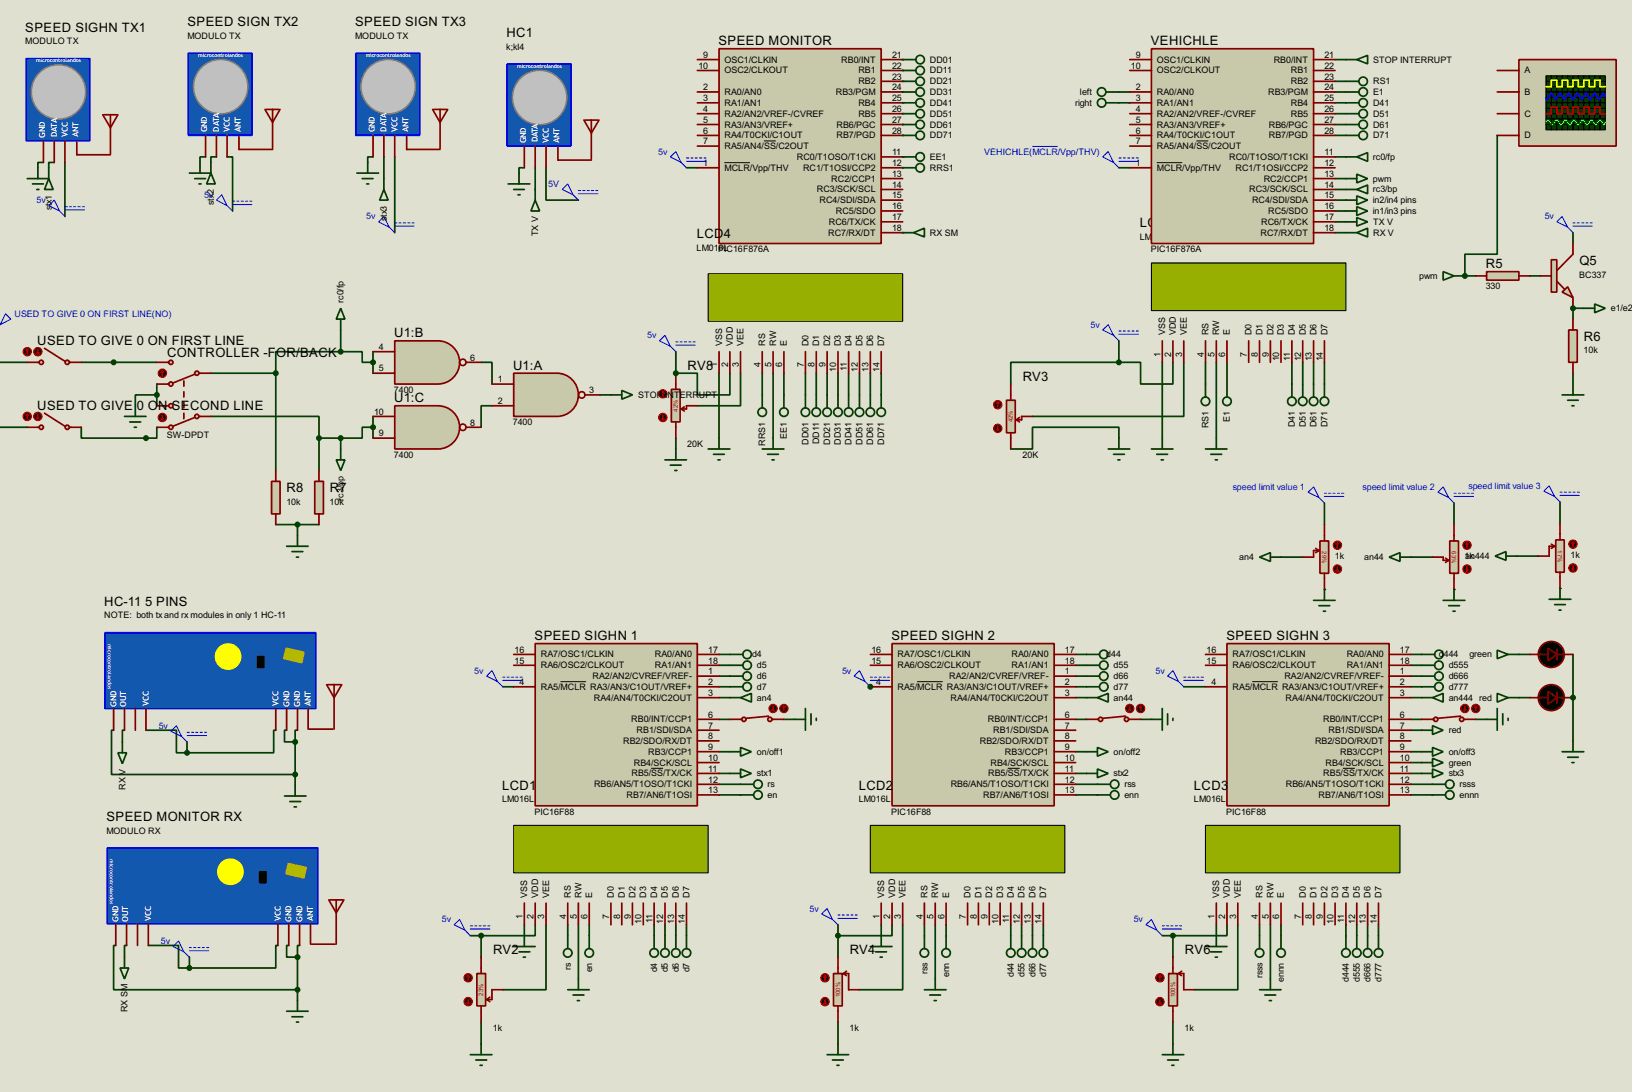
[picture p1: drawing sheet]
<svg xmlns="http://www.w3.org/2000/svg" width="383mm" height="256mm" viewBox="0 0 383 256" stroke-linecap="round" stroke-linejoin="round" font-family="sans-serif">
<defs><g id="words">
<g font-size="3.4">
<text x="6" y="7.4">SPEED SIGHN TX1</text>
<text x="44.1" y="6.1">SPEED SIGN TX2</text>
<text x="83.5" y="6.1">SPEED SIGN TX3</text>
<text x="119" y="8.7">HC1</text>
<text x="168.8" y="10.6">SPEED MONITOR</text>
<text x="270.4" y="10.6">VEHICHLE</text>
<text x="267.9" y="53.4">LCD FOR TX</text>
<text x="163.7" y="55.9">LCD4</text>
<text x="349.2" y="63">R5</text>
<text x="371.1" y="62.2">Q5</text>
<text x="8.8" y="81">USED TO GIVE 0 ON FIRST LINE</text>
<text x="39.3" y="83.8">CONTROLLER -F</text>
<text x="64.9" y="83.8">OR/BACK</text>
<text x="92.6" y="79.3">U1:B</text>
<text x="372.2" y="80.1">R6</text>
<text x="120.6" y="86.9">U1:A</text>
<text x="161.6" y="86.9">RV8</text>
<text x="240.3" y="89.4">RV3</text>
<text x="92.6" y="94.5">U1:C</text>
<text x="8.8" y="96.3">USED TO GIVE</text>
<text x="32.2" y="96.3">0 ON SECOND LINE</text>
<text x="67.4" y="115.6">R8</text>
<text x="77.5" y="115.6">R7</text>
<text x="24.5" y="142.3">HC-11</text>
<text x="34.1" y="142.3">5 PINS</text>
<text x="125.6" y="150.4">SPEED SIGHN 1</text>
<text x="209.5" y="150.4">SPEED SIGHN 2</text>
<text x="288.2" y="150.4">SPEED SIGHN 3</text>
<text x="118" y="185.5">LCD1</text>
<text x="201.8" y="185.5">LCD2</text>
<text x="280.6" y="185.5">LCD3</text>
<text x="25" y="192.8">SPEED MONITOR RX</text>
<text x="115.9" y="224">RV2</text>
<text x="199.7" y="224">RV4</text>
<text x="278.4" y="224">RV6</text>
</g>
<g font-size="2.4">
<text x="5.9" y="10.3">MODULO TX</text>
<text x="44" y="9.1">MODULO TX</text>
<text x="83.4" y="9.1">MODULO TX</text>
<text x="119" y="11.6">k;kl4</text>
<text x="164.1" y="16.2">10</text>
<text x="165.3" y="13.6">9</text>
<text x="170.2" y="14.7">OSC1/CLKIN</text>
<text x="170.2" y="17.3">OSC2/CLKOUT</text>
<text x="197.7" y="14.7">RB0/INT</text>
<text x="201.7" y="17.3">RB1</text>
<text x="209.6" y="16.2">22</text>
<text x="209.6" y="13.6">21</text>
<text x="218.5" y="14.7">DD01</text>
<text x="218.5" y="17.3">DD11</text>
<text x="265.7" y="16.2">10</text>
<text x="266.9" y="13.6">9</text>
<text x="271.8" y="14.7">OSC1/CLKIN</text>
<text x="271.8" y="17.3">OSC2/CLKOUT</text>
<text x="299.3" y="14.7">RB0/INT</text>
<text x="303.3" y="17.3">RB1</text>
<text x="311.2" y="16.2">22</text>
<text x="311.2" y="13.6">21</text>
<text x="322.6" y="14.7">STOP INTERRUPT</text>
<text x="358.2" y="17.3">A</text>
<text x="165.3" y="21.2">2</text>
<text x="165.3" y="23.7">3</text>
<text x="170.2" y="22.3">RA0/AN0</text>
<text x="196.4" y="22.3">RB3/PGM</text>
<text x="201.7" y="19.8">RB2</text>
<text x="209.6" y="23.7">25</text>
<text x="209.6" y="21.2">24</text>
<text x="209.6" y="18.7">23</text>
<text x="218.5" y="19.8">DD21</text>
<text x="218.5" y="22.3">DD31</text>
<text x="253.8" y="22.3">left</text>
<text x="266.9" y="21.2">2</text>
<text x="266.9" y="23.7">3</text>
<text x="271.8" y="22.3">RA0/AN0</text>
<text x="298" y="22.3">RB3/PGM</text>
<text x="303.3" y="19.8">RB2</text>
<text x="311.2" y="23.7">25</text>
<text x="311.2" y="21.2">24</text>
<text x="311.2" y="18.7">23</text>
<text x="322.6" y="19.8">RS1</text>
<text x="322.6" y="22.3">E1</text>
<text x="358.2" y="22.3">B</text>
<text x="165.3" y="26.3">4</text>
<text x="165.3" y="28.9">5</text>
<text x="170.2" y="24.8">RA1/AN1</text>
<text x="170.2" y="27.4">RA2/AN2/VREF-/CVREF</text>
<text x="170.2" y="30">RA3/AN3/VREF+</text>
<text x="196.5" y="30">RB6/PGC</text>
<text x="201.7" y="27.4">RB5</text>
<text x="201.7" y="24.8">RB4</text>
<text x="209.6" y="28.9">27</text>
<text x="209.6" y="26.3">26</text>
<text x="218.5" y="24.8">DD41</text>
<text x="218.5" y="27.4">DD51</text>
<text x="218.5" y="30">DD61</text>
<text x="252.6" y="24.8">right</text>
<text x="266.9" y="26.3">4</text>
<text x="266.9" y="28.9">5</text>
<text x="271.8" y="24.8">RA1/AN1</text>
<text x="271.8" y="27.4">RA2/AN2/VREF-/CVREF</text>
<text x="271.8" y="30">RA3/AN3/VREF+</text>
<text x="298.1" y="30">RB6/PGC</text>
<text x="303.3" y="27.4">RB5</text>
<text x="303.3" y="24.8">RB4</text>
<text x="311.2" y="28.9">27</text>
<text x="311.2" y="26.3">26</text>
<text x="322.6" y="24.8">D41</text>
<text x="322.6" y="27.4">D51</text>
<text x="322.6" y="30">D61</text>
<text x="358.2" y="27.4">C</text>
<text x="165.3" y="31.4">6</text>
<text x="165.3" y="33.9">7</text>
<text x="170.2" y="32.5">RA4/T0CKI/C1OUT</text>
<text x="170.2" y="35">RA5/AN4/SS/C2OUT</text>
<text x="196.5" y="32.5">RB7/PGD</text>
<text x="209.6" y="31.4">28</text>
<text x="218.5" y="32.5">DD71</text>
<text x="266.9" y="31.4">6</text>
<text x="266.9" y="33.9">7</text>
<text x="271.8" y="32.5">RA4/T0CKI/C1OUT</text>
<text x="271.8" y="35">RA5/AN4/SS/C2OUT</text>
<text x="298.1" y="32.5">RB7/PGD</text>
<text x="311.2" y="31.4">28</text>
<text x="322.6" y="32.5">D71</text>
<text x="358.2" y="32.5">D</text>
<text x="165.3" y="39">1</text>
<text x="170.2" y="40.1">MCLR/Vpp/THV</text>
<text x="187.2" y="37.5">RC0/T1OSO/T1CKI</text>
<text x="188.7" y="40.1">RC1/T1OSI/CCP2</text>
<text x="209.6" y="39">12</text>
<text x="209.6" y="41.6">13</text>
<text x="209.6" y="36.4">11</text>
<text x="218.5" y="37.5">EE1</text>
<text x="218.5" y="40.1">RRS1</text>
<text x="266.9" y="39">1</text>
<text x="271.8" y="40.1">MCLR/Vpp/THV</text>
<text x="288.8" y="37.5">RC0/T1OSO/T1CKI</text>
<text x="290.3" y="40.1">RC1/T1OSI/CCP2</text>
<text x="311.2" y="39">12</text>
<text x="311.2" y="41.6">13</text>
<text x="311.2" y="36.4">11</text>
<text x="322.6" y="37.5">rc0/fp</text>
<text x="191.9" y="45.2">RC3/SCK/SCL</text>
<text x="192.6" y="47.7">RC4/SDI/SDA</text>
<text x="195.3" y="42.7">RC2/CCP1</text>
<text x="209.6" y="44.1">14</text>
<text x="209.6" y="46.6">15</text>
<text x="293.5" y="45.2">RC3/SCK/SCL</text>
<text x="294.2" y="47.7">RC4/SDI/SDA</text>
<text x="296.9" y="42.7">RC2/CCP1</text>
<text x="311.2" y="44.1">14</text>
<text x="311.2" y="46.6">15</text>
<text x="322.6" y="47.7">in2/in4 pins</text>
<text x="322.6" y="45.2">rc3/bp</text>
<text x="322.6" y="42.7">pwm</text>
<text x="12.2" y="49.4" transform="rotate(-90 12.2 49.4)">stx1</text>
<text x="50.3" y="48.1" transform="rotate(-90 50.3 48.1)">stx2</text>
<text x="90.9" y="51.9" transform="rotate(-90 90.9 51.9)">stx3</text>
<text x="194.7" y="52.8">RC6/TX/CK</text>
<text x="196.4" y="50.2">RC5/SDO</text>
<text x="209.6" y="51.7">17</text>
<text x="209.6" y="49.2">16</text>
<text x="296.3" y="52.8">RC6/TX/CK</text>
<text x="298" y="50.2">RC5/SDO</text>
<text x="311.2" y="51.7">17</text>
<text x="311.2" y="49.2">16</text>
<text x="322.6" y="50.2">in1/in3 pins</text>
<text x="322.6" y="52.8">TX V</text>
<text x="126.5" y="55.5" transform="rotate(-90 126.5 55.5)">TX V</text>
<text x="163.7" y="58.9">LM01PIC16F876A</text>
<text x="168.9" y="58.9">6L</text>
<text x="194.6" y="55.4">RC7/RX/DT</text>
<text x="209.6" y="54.3">18</text>
<text x="218.5" y="55.4">RX SM</text>
<text x="267.8" y="56.4">LM</text>
<text x="270.4" y="59.3">PIC16F876A</text>
<text x="270.7" y="56.4">016L</text>
<text x="296.2" y="55.4">RC7/RX/DT</text>
<text x="311.2" y="54.3">18</text>
<text x="322.6" y="55.4">RX V</text>
<text x="333.5" y="65.5">pwm</text>
<text x="371.1" y="65.3">BC337</text>
<text x="80.8" y="71.2" transform="rotate(-90 80.8 71.2)">rc0/fp</text>
<text x="349.1" y="67.9">330</text>
<text x="378.5" y="73.1">e1/e2</text>
<text x="89.1" y="82.2">4</text>
<text x="169.7" y="81.3" transform="rotate(-90 169.7 81.3)">VSS</text>
<text x="172.2" y="81.3" transform="rotate(-90 172.2 81.3)">VDD</text>
<text x="174.7" y="81.3" transform="rotate(-90 174.7 81.3)">VEE</text>
<text x="179.8" y="81.3" transform="rotate(-90 179.8 81.3)">RS</text>
<text x="182.4" y="81.3" transform="rotate(-90 182.4 81.3)">RW</text>
<text x="184.9" y="81.3" transform="rotate(-90 184.9 81.3)">E</text>
<text x="190" y="81.3" transform="rotate(-90 190 81.3)">D0</text>
<text x="192.5" y="81.3" transform="rotate(-90 192.5 81.3)">D1</text>
<text x="195.1" y="81.3" transform="rotate(-90 195.1 81.3)">D2</text>
<text x="197.6" y="81.3" transform="rotate(-90 197.6 81.3)">D3</text>
<text x="200.1" y="81.3" transform="rotate(-90 200.1 81.3)">D4</text>
<text x="202.7" y="81.3" transform="rotate(-90 202.7 81.3)">D5</text>
<text x="205.2" y="81.3" transform="rotate(-90 205.2 81.3)">D6</text>
<text x="207.8" y="81.3" transform="rotate(-90 207.8 81.3)">D7</text>
<text x="272.7" y="83.7" transform="rotate(-90 272.7 83.7)">1</text>
<text x="273.8" y="78.7" transform="rotate(-90 273.8 78.7)">VSS</text>
<text x="275.2" y="83.7" transform="rotate(-90 275.2 83.7)">2</text>
<text x="276.3" y="78.7" transform="rotate(-90 276.3 78.7)">VDD</text>
<text x="277.8" y="83.8" transform="rotate(-90 277.8 83.8)">3</text>
<text x="278.9" y="78.7" transform="rotate(-90 278.9 78.7)">VEE</text>
<text x="282.9" y="83.8" transform="rotate(-90 282.9 83.8)">4</text>
<text x="284" y="78.7" transform="rotate(-90 284 78.7)">RS</text>
<text x="285.4" y="83.8" transform="rotate(-90 285.4 83.8)">5</text>
<text x="286.5" y="78.7" transform="rotate(-90 286.5 78.7)">RW</text>
<text x="287.9" y="83.7" transform="rotate(-90 287.9 83.7)">6</text>
<text x="289" y="78.7" transform="rotate(-90 289 78.7)">E</text>
<text x="293" y="83.7" transform="rotate(-90 293 83.7)">7</text>
<text x="294.1" y="78.7" transform="rotate(-90 294.1 78.7)">D0</text>
<text x="295.6" y="83.8" transform="rotate(-90 295.6 83.8)">8</text>
<text x="296.7" y="78.7" transform="rotate(-90 296.7 78.7)">D1</text>
<text x="298.1" y="83.8" transform="rotate(-90 298.1 83.8)">9</text>
<text x="299.2" y="78.7" transform="rotate(-90 299.2 78.7)">D2</text>
<text x="301.7" y="78.7" transform="rotate(-90 301.7 78.7)">D3</text>
<text x="304.3" y="78.7" transform="rotate(-90 304.3 78.7)">D4</text>
<text x="306.8" y="78.7" transform="rotate(-90 306.8 78.7)">D5</text>
<text x="309.4" y="78.7" transform="rotate(-90 309.4 78.7)">D6</text>
<text x="311.9" y="78.7" transform="rotate(-90 311.9 78.7)">D7</text>
<text x="372.1" y="83">10k</text>
<text x="89.1" y="87.3">5</text>
<text x="110.5" y="84.7">6</text>
<text x="117" y="89.8">1</text>
<text x="168.6" y="86.3" transform="rotate(-90 168.6 86.3)">1</text>
<text x="171.1" y="86.3" transform="rotate(-90 171.1 86.3)">2</text>
<text x="173.6" y="86.3" transform="rotate(-90 173.6 86.3)">3</text>
<text x="178.7" y="86.3" transform="rotate(-90 178.7 86.3)">4</text>
<text x="181.3" y="86.3" transform="rotate(-90 181.3 86.3)">5</text>
<text x="183.8" y="86.3" transform="rotate(-90 183.8 86.3)">6</text>
<text x="188.9" y="86.2" transform="rotate(-90 188.9 86.2)">7</text>
<text x="191.4" y="86.3" transform="rotate(-90 191.4 86.3)">8</text>
<text x="194" y="86.3" transform="rotate(-90 194 86.3)">9</text>
<text x="196.5" y="87.4" transform="rotate(-90 196.5 87.4)">10</text>
<text x="199" y="87.2" transform="rotate(-90 199 87.2)">11</text>
<text x="201.6" y="87.4" transform="rotate(-90 201.6 87.4)">12</text>
<text x="204.1" y="87.4" transform="rotate(-90 204.1 87.4)">13</text>
<text x="206.7" y="87.4" transform="rotate(-90 206.7 87.4)">14</text>
<text x="300.6" y="84.9" transform="rotate(-90 300.6 84.9)">10</text>
<text x="303.2" y="84.7" transform="rotate(-90 303.2 84.7)">11</text>
<text x="305.7" y="84.9" transform="rotate(-90 305.7 84.9)">12</text>
<text x="308.3" y="84.9" transform="rotate(-90 308.3 84.9)">13</text>
<text x="310.8" y="84.9" transform="rotate(-90 310.8 84.9)">14</text>
<text x="92.6" y="92.3">7400</text>
<text x="117" y="94.9">2</text>
<text x="138.5" y="92.4">3</text>
<text x="149.9" y="93.5">STOP IN</text>
<text x="158.4" y="93.5">TERRUPT</text>
<text x="87.9" y="97.4">10</text>
<text x="110.5" y="100">8</text>
<text x="120.5" y="99.9">7400</text>
<text x="284" y="100.6" transform="rotate(-90 284 100.6)">RS1</text>
<text x="289" y="99.1" transform="rotate(-90 289 99.1)">E1</text>
<text x="304.3" y="100.4" transform="rotate(-90 304.3 100.4)">D41</text>
<text x="306.8" y="100.4" transform="rotate(-90 306.8 100.4)">D51</text>
<text x="309.4" y="100.4" transform="rotate(-90 309.4 100.4)">D61</text>
<text x="311.9" y="100.4" transform="rotate(-90 311.9 100.4)">D71</text>
<text x="39.2" y="103">SW-DPDT</text>
<text x="89.1" y="102.5">9</text>
<text x="92.6" y="107.6">7400</text>
<text x="161.5" y="105">20K</text>
<text x="179.8" y="104.7" transform="rotate(-90 179.8 104.7)">RRS1</text>
<text x="184.9" y="103" transform="rotate(-90 184.9 103)">EE1</text>
<text x="190" y="104.5" transform="rotate(-90 190 104.5)">DD01</text>
<text x="192.5" y="104.3" transform="rotate(-90 192.5 104.3)">DD11</text>
<text x="195.1" y="104.5" transform="rotate(-90 195.1 104.5)">DD21</text>
<text x="197.6" y="104.5" transform="rotate(-90 197.6 104.5)">DD31</text>
<text x="200.1" y="104.5" transform="rotate(-90 200.1 104.5)">DD41</text>
<text x="202.7" y="104.5" transform="rotate(-90 202.7 104.5)">DD51</text>
<text x="205.2" y="104.5" transform="rotate(-90 205.2 104.5)">DD61</text>
<text x="207.8" y="104.5" transform="rotate(-90 207.8 104.5)">DD71</text>
<text x="240.3" y="107.6">20K</text>
<text x="67.3" y="118.6">10k</text>
<text x="77.5" y="118.6">10k</text>
<text x="80.8" y="117.6" transform="rotate(-90 80.8 117.6)">rc3/bp</text>
<text x="291.2" y="131.6">an4</text>
<text x="313.7" y="131.3">1k</text>
<text x="320.6" y="131.6">an44</text>
<text x="344.2" y="131.3">1k</text>
<text x="344.3" y="131.3">an444</text>
<text x="369" y="131">1k</text>
<text x="24.5" y="145.3">NOTE: both tx and rx modules in only 1 HC-11</text>
<text x="120.9" y="153.3">16</text>
<text x="120.9" y="155.9">15</text>
<text x="127.1" y="154.4">RA7/OSC1/CLKIN</text>
<text x="153.9" y="154.4">RA0/AN0</text>
<text x="166.4" y="153.3">17</text>
<text x="166.4" y="155.9">18</text>
<text x="176.7" y="154.4">d4</text>
<text x="204.8" y="153.3">16</text>
<text x="204.8" y="155.9">15</text>
<text x="210.9" y="154.4">RA7/OSC1/CLKIN</text>
<text x="237.7" y="154.4">RA0/AN0</text>
<text x="250.2" y="153.3">17</text>
<text x="250.2" y="155.9">18</text>
<text x="260" y="154.4">d44</text>
<text x="283.5" y="153.3">16</text>
<text x="283.5" y="155.9">15</text>
<text x="289.6" y="154.4">RA7/OSC1/CLKIN</text>
<text x="316.4" y="154.4">RA0/AN0</text>
<text x="329" y="153.3">17</text>
<text x="329" y="155.9">18</text>
<text x="338.1" y="154.4">d444</text>
<text x="345.3" y="154.4">green</text>
<text x="122.1" y="160.9">4</text>
<text x="127.1" y="157">RA6/OSC2/CLKOUT</text>
<text x="139.2" y="159.5">RA2/AN2/CVREF/VREF-</text>
<text x="153.9" y="157">RA1/AN1</text>
<text x="166.4" y="158.4">1</text>
<text x="166.4" y="160.9">2</text>
<text x="177.9" y="159.5">d6</text>
<text x="177.9" y="157">d5</text>
<text x="205.9" y="160.9">4</text>
<text x="210.9" y="157">RA6/OSC2/CLKOUT</text>
<text x="223" y="159.5">RA2/AN2/CVREF/VREF-</text>
<text x="237.7" y="157">RA1/AN1</text>
<text x="250.2" y="158.4">1</text>
<text x="250.2" y="160.9">2</text>
<text x="261.7" y="159.5">d66</text>
<text x="261.7" y="157">d55</text>
<text x="284.7" y="160.9">4</text>
<text x="289.6" y="157">RA6/OSC2/CLKOUT</text>
<text x="301.8" y="159.5">RA2/AN2/CVREF/VREF-</text>
<text x="316.4" y="157">RA1/AN1</text>
<text x="329" y="158.4">1</text>
<text x="329" y="160.9">2</text>
<text x="340.4" y="159.5">d666</text>
<text x="340.4" y="157">d555</text>
<text x="127.1" y="162">RA5/MCLR RA3/AN3/C1OUT/VREF+</text>
<text x="139.5" y="164.6">RA4/AN4/T0CKI/C2OUT</text>
<text x="166.4" y="163.5">3</text>
<text x="177.9" y="162">d7</text>
<text x="177.9" y="164.6">an4</text>
<text x="210.9" y="162">RA5/MCLR RA3/AN3/C1OUT/VREF+</text>
<text x="223.3" y="164.6">RA4/AN4/T0CKI/C2OUT</text>
<text x="250.2" y="163.5">3</text>
<text x="261.7" y="162">d77</text>
<text x="261.7" y="164.6">an44</text>
<text x="289.6" y="162">RA5/MCLR RA3/AN3/C1OUT/VREF+</text>
<text x="302.1" y="164.6">RA4/AN4/T0CKI/C2OUT</text>
<text x="329" y="163.5">3</text>
<text x="340.4" y="162">d777</text>
<text x="340.4" y="164.6">an444 red</text>
<text x="148.3" y="169.7">RB0/INT/CCP1</text>
<text x="149.6" y="172.2">RB1/SDI/SDA</text>
<text x="166.4" y="168.6">6</text>
<text x="166.4" y="171.1">7</text>
<text x="166.4" y="173.6">8</text>
<text x="232.1" y="169.7">RB0/INT/CCP1</text>
<text x="233.4" y="172.2">RB1/SDI/SDA</text>
<text x="250.2" y="168.6">6</text>
<text x="250.2" y="171.1">7</text>
<text x="250.2" y="173.6">8</text>
<text x="310.9" y="169.7">RB0/INT/CCP1</text>
<text x="312.1" y="172.2">RB1/SDI/SDA</text>
<text x="329" y="168.6">6</text>
<text x="329" y="171.1">7</text>
<text x="329" y="173.6">8</text>
<text x="340.4" y="172.2">red</text>
<text x="146.4" y="174.7">RB2/SDO/RX/DT</text>
<text x="148.9" y="179.8">RB4/SCK/SCL</text>
<text x="152.3" y="177.3">RB3/CCP1</text>
<text x="166.4" y="176.2">9</text>
<text x="166.4" y="178.7">10</text>
<text x="177.9" y="177.3">on/off1</text>
<text x="230.2" y="174.7">RB2/SDO/RX/DT</text>
<text x="232.7" y="179.8">RB4/SCK/SCL</text>
<text x="236.1" y="177.3">RB3/CCP1</text>
<text x="250.2" y="176.2">9</text>
<text x="250.2" y="178.7">10</text>
<text x="261.7" y="177.3">on/off2</text>
<text x="309" y="174.7">RB2/SDO/RX/DT</text>
<text x="311.5" y="179.8">RB4/SCK/SCL</text>
<text x="314.9" y="177.3">RB3/CCP1</text>
<text x="329" y="176.2">9</text>
<text x="329" y="178.7">10</text>
<text x="340.4" y="177.3">on/off3</text>
<text x="340.4" y="179.8">green</text>
<text x="29.5" y="185.5" transform="rotate(-90 29.5 185.5)">RX V</text>
<text x="139.6" y="184.9">RB6/AN5/T1OSO/T1CKI</text>
<text x="148.4" y="182.4">RB5/SS/TX/CK</text>
<text x="166.4" y="181.3">11</text>
<text x="166.4" y="183.8">12</text>
<text x="177.9" y="182.4">stx1</text>
<text x="180.4" y="184.9">rs</text>
<text x="223.4" y="184.9">RB6/AN5/T1OSO/T1CKI</text>
<text x="232.2" y="182.4">RB5/SS/TX/CK</text>
<text x="250.2" y="181.3">11</text>
<text x="250.2" y="183.8">12</text>
<text x="261.7" y="182.4">stx2</text>
<text x="264.2" y="184.9">rss</text>
<text x="302.1" y="184.9">RB6/AN5/T1OSO/T1CKI</text>
<text x="310.9" y="182.4">RB5/SS/TX/CK</text>
<text x="329" y="181.3">11</text>
<text x="329" y="183.8">12</text>
<text x="340.4" y="182.4">stx3</text>
<text x="343" y="184.9">rsss</text>
<text x="118" y="188.4">LM016L</text>
<text x="125.6" y="191.4">PIC16F88</text>
<text x="147.2" y="187.4">RB7/AN6/T1OSI</text>
<text x="166.4" y="186.3">13</text>
<text x="180.4" y="187.4">en</text>
<text x="201.8" y="188.4">LM016L</text>
<text x="209.4" y="191.4">PIC16F88</text>
<text x="231" y="187.4">RB7/AN6/T1OSI</text>
<text x="250.2" y="186.3">13</text>
<text x="264.2" y="187.4">enn</text>
<text x="280.5" y="188.4">LM016L</text>
<text x="288.1" y="191.4">PIC16F88</text>
<text x="309.8" y="187.4">RB7/AN6/T1OSI</text>
<text x="329" y="186.3">13</text>
<text x="343" y="187.4">ennn</text>
<text x="25" y="195.8">MODULO RX</text>
<text x="122.8" y="215.8" transform="rotate(-90 122.8 215.8)">1</text>
<text x="123.9" y="210.8" transform="rotate(-90 123.9 210.8)">VSS</text>
<text x="125.4" y="215.8" transform="rotate(-90 125.4 215.8)">2</text>
<text x="126.5" y="210.8" transform="rotate(-90 126.5 210.8)">VDD</text>
<text x="127.9" y="215.8" transform="rotate(-90 127.9 215.8)">3</text>
<text x="129" y="210.8" transform="rotate(-90 129 210.8)">VEE</text>
<text x="133" y="215.8" transform="rotate(-90 133 215.8)">4</text>
<text x="134.1" y="210.8" transform="rotate(-90 134.1 210.8)">RS</text>
<text x="135.5" y="215.8" transform="rotate(-90 135.5 215.8)">5</text>
<text x="136.6" y="210.8" transform="rotate(-90 136.6 210.8)">RW</text>
<text x="138.1" y="215.8" transform="rotate(-90 138.1 215.8)">6</text>
<text x="139.2" y="210.8" transform="rotate(-90 139.2 210.8)">E</text>
<text x="143.2" y="215.8" transform="rotate(-90 143.2 215.8)">7</text>
<text x="144.3" y="210.8" transform="rotate(-90 144.3 210.8)">D0</text>
<text x="145.7" y="215.8" transform="rotate(-90 145.7 215.8)">8</text>
<text x="146.8" y="210.8" transform="rotate(-90 146.8 210.8)">D1</text>
<text x="148.2" y="215.8" transform="rotate(-90 148.2 215.8)">9</text>
<text x="149.3" y="210.8" transform="rotate(-90 149.3 210.8)">D2</text>
<text x="151.9" y="210.8" transform="rotate(-90 151.9 210.8)">D3</text>
<text x="154.4" y="210.8" transform="rotate(-90 154.4 210.8)">D4</text>
<text x="157" y="210.8" transform="rotate(-90 157 210.8)">D5</text>
<text x="159.5" y="210.8" transform="rotate(-90 159.5 210.8)">D6</text>
<text x="162" y="210.8" transform="rotate(-90 162 210.8)">D7</text>
<text x="206.7" y="215.8" transform="rotate(-90 206.7 215.8)">1</text>
<text x="207.8" y="210.8" transform="rotate(-90 207.8 210.8)">VSS</text>
<text x="209.2" y="215.8" transform="rotate(-90 209.2 215.8)">2</text>
<text x="210.3" y="210.8" transform="rotate(-90 210.3 210.8)">VDD</text>
<text x="211.7" y="215.8" transform="rotate(-90 211.7 215.8)">3</text>
<text x="212.8" y="210.8" transform="rotate(-90 212.8 210.8)">VEE</text>
<text x="216.8" y="215.8" transform="rotate(-90 216.8 215.8)">4</text>
<text x="217.9" y="210.8" transform="rotate(-90 217.9 210.8)">RS</text>
<text x="219.4" y="215.8" transform="rotate(-90 219.4 215.8)">5</text>
<text x="220.5" y="210.8" transform="rotate(-90 220.5 210.8)">RW</text>
<text x="221.9" y="215.8" transform="rotate(-90 221.9 215.8)">6</text>
<text x="223" y="210.8" transform="rotate(-90 223 210.8)">E</text>
<text x="227" y="215.8" transform="rotate(-90 227 215.8)">7</text>
<text x="228.1" y="210.8" transform="rotate(-90 228.1 210.8)">D0</text>
<text x="229.5" y="215.8" transform="rotate(-90 229.5 215.8)">8</text>
<text x="230.6" y="210.8" transform="rotate(-90 230.6 210.8)">D1</text>
<text x="232.1" y="215.8" transform="rotate(-90 232.1 215.8)">9</text>
<text x="233.2" y="210.8" transform="rotate(-90 233.2 210.8)">D2</text>
<text x="235.7" y="210.8" transform="rotate(-90 235.7 210.8)">D3</text>
<text x="238.2" y="210.8" transform="rotate(-90 238.2 210.8)">D4</text>
<text x="240.8" y="210.8" transform="rotate(-90 240.8 210.8)">D5</text>
<text x="243.3" y="210.8" transform="rotate(-90 243.3 210.8)">D6</text>
<text x="245.9" y="210.8" transform="rotate(-90 245.9 210.8)">D7</text>
<text x="285.4" y="215.8" transform="rotate(-90 285.4 215.8)">1</text>
<text x="286.5" y="210.8" transform="rotate(-90 286.5 210.8)">VSS</text>
<text x="287.9" y="215.8" transform="rotate(-90 287.9 215.8)">2</text>
<text x="289" y="210.8" transform="rotate(-90 289 210.8)">VDD</text>
<text x="290.5" y="215.8" transform="rotate(-90 290.5 215.8)">3</text>
<text x="291.6" y="210.8" transform="rotate(-90 291.6 210.8)">VEE</text>
<text x="295.6" y="215.8" transform="rotate(-90 295.6 215.8)">4</text>
<text x="296.7" y="210.8" transform="rotate(-90 296.7 210.8)">RS</text>
<text x="298.1" y="215.8" transform="rotate(-90 298.1 215.8)">5</text>
<text x="299.2" y="210.8" transform="rotate(-90 299.2 210.8)">RW</text>
<text x="300.6" y="215.8" transform="rotate(-90 300.6 215.8)">6</text>
<text x="301.7" y="210.8" transform="rotate(-90 301.7 210.8)">E</text>
<text x="305.7" y="215.8" transform="rotate(-90 305.7 215.8)">7</text>
<text x="306.8" y="210.8" transform="rotate(-90 306.8 210.8)">D0</text>
<text x="308.3" y="215.8" transform="rotate(-90 308.3 215.8)">8</text>
<text x="309.4" y="210.8" transform="rotate(-90 309.4 210.8)">D1</text>
<text x="310.8" y="215.8" transform="rotate(-90 310.8 215.8)">9</text>
<text x="311.9" y="210.8" transform="rotate(-90 311.9 210.8)">D2</text>
<text x="314.4" y="210.8" transform="rotate(-90 314.4 210.8)">D3</text>
<text x="317" y="210.8" transform="rotate(-90 317 210.8)">D4</text>
<text x="319.5" y="210.8" transform="rotate(-90 319.5 210.8)">D5</text>
<text x="322.1" y="210.8" transform="rotate(-90 322.1 210.8)">D6</text>
<text x="324.6" y="210.8" transform="rotate(-90 324.6 210.8)">D7</text>
<text x="150.7" y="217" transform="rotate(-90 150.7 217)">10</text>
<text x="153.3" y="216.8" transform="rotate(-90 153.3 216.8)">11</text>
<text x="155.9" y="217" transform="rotate(-90 155.9 217)">12</text>
<text x="158.4" y="216.9" transform="rotate(-90 158.4 216.9)">13</text>
<text x="160.9" y="217" transform="rotate(-90 160.9 217)">14</text>
<text x="234.6" y="217" transform="rotate(-90 234.6 217)">10</text>
<text x="237.1" y="216.8" transform="rotate(-90 237.1 216.8)">11</text>
<text x="239.6" y="217" transform="rotate(-90 239.6 217)">12</text>
<text x="242.2" y="217" transform="rotate(-90 242.2 217)">13</text>
<text x="244.8" y="217" transform="rotate(-90 244.8 217)">14</text>
<text x="313.3" y="217" transform="rotate(-90 313.3 217)">10</text>
<text x="315.9" y="216.8" transform="rotate(-90 315.9 216.8)">11</text>
<text x="318.4" y="217" transform="rotate(-90 318.4 217)">12</text>
<text x="321" y="217" transform="rotate(-90 321 217)">13</text>
<text x="323.5" y="217" transform="rotate(-90 323.5 217)">14</text>
<text x="134.1" y="227.8" transform="rotate(-90 134.1 227.8)">rs</text>
<text x="139.2" y="228.4" transform="rotate(-90 139.2 228.4)">en</text>
<text x="154.4" y="228.4" transform="rotate(-90 154.4 228.4)">d4</text>
<text x="157" y="228.4" transform="rotate(-90 157 228.4)">d5</text>
<text x="159.5" y="228.4" transform="rotate(-90 159.5 228.4)">d6</text>
<text x="162" y="228.4" transform="rotate(-90 162 228.4)">d7</text>
<text x="217.9" y="228.8" transform="rotate(-90 217.9 228.8)">rss</text>
<text x="223" y="229.6" transform="rotate(-90 223 229.6)">enn</text>
<text x="238.2" y="229.5" transform="rotate(-90 238.2 229.5)">d44</text>
<text x="240.8" y="229.6" transform="rotate(-90 240.8 229.6)">d55</text>
<text x="243.3" y="229.6" transform="rotate(-90 243.3 229.6)">d66</text>
<text x="245.9" y="229.6" transform="rotate(-90 245.9 229.6)">d77</text>
<text x="296.7" y="229.8" transform="rotate(-90 296.7 229.8)">rsss</text>
<text x="301.7" y="230.7" transform="rotate(-90 301.7 230.7)">ennn</text>
<text x="317" y="230.7" transform="rotate(-90 317 230.7)">d444</text>
<text x="319.5" y="230.7" transform="rotate(-90 319.5 230.7)">d555</text>
<text x="322.1" y="230.7" transform="rotate(-90 322.1 230.7)">d666</text>
<text x="324.6" y="230.7" transform="rotate(-90 324.6 230.7)">d777</text>
<text x="29.9" y="237.7" transform="rotate(-90 29.9 237.7)">RX SM</text>
<text x="115.8" y="242.2">1k</text>
<text x="199.6" y="242.2">1k</text>
<text x="278.4" y="242.2">1k</text>
</g>
<g font-size="2.4" fill="#0000c0">
<text x="154.7" y="36.3">5v</text>
<text x="231.3" y="36.3">VEHICHLE(MCLR/Vpp/THV)</text>
<text x="8.6" y="47.7">5v</text>
<text x="48" y="46.5">5v</text>
<text x="128.8" y="43.9">5V</text>
<text x="86.1" y="51.5">5v</text>
<text x="363" y="51.5">5v</text>
<text x="3.4" y="74.4">USED TO GIVE 0 ON FIRST LINE(NO)</text>
<text x="256.3" y="76.9">5v</text>
<text x="152.1" y="79.5">5v</text>
<text x="289.7" y="115.1">speed limit value 1</text>
<text x="320.2" y="115.1">speed limit value 2</text>
<text x="345.1" y="114.8">speed limit value 3</text>
<text x="111.5" y="158.2">5v</text>
<text x="197.9" y="158.2">5v</text>
<text x="271.5" y="158.2">5v</text>
<text x="37.3" y="171.2">5v</text>
<text x="190.2" y="214.1">5v</text>
<text x="37.8" y="221.7">5v</text>
<text x="103.9" y="216.7">5v</text>
<text x="266.4" y="216.7">5v</text>
</g>
<g font-size="2.3" fill="#fff">
<text x="10.6" y="32.4" transform="rotate(-90 10.6 32.4)">GND</text>
<text x="13.4" y="32.1" transform="rotate(-90 13.4 32.1)">DATA</text>
<text x="15.9" y="32.2" transform="rotate(-90 15.9 32.2)">VCC</text>
<text x="18.5" y="32.3" transform="rotate(-90 18.5 32.3)">ANT</text>
<text x="48.7" y="31.1" transform="rotate(-90 48.7 31.1)">GND</text>
<text x="51.5" y="30.9" transform="rotate(-90 51.5 30.9)">DATA</text>
<text x="54" y="31" transform="rotate(-90 54 31)">VCC</text>
<text x="56.6" y="31" transform="rotate(-90 56.6 31)">ANT</text>
<text x="88.1" y="31.1" transform="rotate(-90 88.1 31.1)">GND</text>
<text x="90.8" y="30.9" transform="rotate(-90 90.8 30.9)">DATA</text>
<text x="93.4" y="31" transform="rotate(-90 93.4 31)">VCC</text>
<text x="96" y="31" transform="rotate(-90 96 31)">ANT</text>
<text x="123.6" y="33.7" transform="rotate(-90 123.6 33.7)">GND</text>
<text x="126.4" y="33.4" transform="rotate(-90 126.4 33.4)">DATA</text>
<text x="129" y="33.5" transform="rotate(-90 129 33.5)">VCC</text>
<text x="131.5" y="33.5" transform="rotate(-90 131.5 33.5)">ANT</text>
<text x="27.4" y="166" transform="rotate(-90 27.4 166)">GND</text>
<text x="29.7" y="166" transform="rotate(-90 29.7 166)">OUT</text>
<text x="35" y="165.8" transform="rotate(-90 35 165.8)">VCC</text>
<text x="65.5" y="165.8" transform="rotate(-90 65.5 165.8)">VCC</text>
<text x="68" y="166" transform="rotate(-90 68 166)">GND</text>
<text x="70.6" y="166" transform="rotate(-90 70.6 166)">GND</text>
<text x="73" y="165.9" transform="rotate(-90 73 165.9)">ANT</text>
<text x="27.9" y="216.5" transform="rotate(-90 27.9 216.5)">GND</text>
<text x="30.1" y="216.5" transform="rotate(-90 30.1 216.5)">OUT</text>
<text x="35.5" y="216.3" transform="rotate(-90 35.5 216.3)">VCC</text>
<text x="66" y="216.4" transform="rotate(-90 66 216.4)">VCC</text>
<text x="68.5" y="216.5" transform="rotate(-90 68.5 216.5)">GND</text>
<text x="71.1" y="216.5" transform="rotate(-90 71.1 216.5)">GND</text>
<text x="73.6" y="216.4" transform="rotate(-90 73.6 216.4)">ANT</text>
</g>
<g font-size="1.6" fill="#c00000">
<text x="159.3" y="96.7" transform="rotate(-90 159.3 96.7)">42%</text>
<text x="238" y="99.2" transform="rotate(-90 238 99.2)">42%</text>
<text x="310.7" y="129.5" transform="rotate(90 310.7 129.5)">29%</text>
<text x="341.2" y="129.5" transform="rotate(90 341.2 129.5)">63%</text>
<text x="366.1" y="129.2" transform="rotate(90 366.1 129.2)">17%</text>
<text x="113.5" y="233.9" transform="rotate(-90 113.5 233.9)">23%</text>
<text x="197.4" y="234.2" transform="rotate(-90 197.4 234.2)">100%</text>
<text x="276.1" y="234.3" transform="rotate(-90 276.1 234.3)">100%</text>
</g>
<g font-size="1.5" fill="#fff">
<text x="8.5" y="14.7">microcontrolandos</text>
<text x="46.6" y="13.4">microcontrolandos</text>
<text x="86" y="13.4">microcontrolandos</text>
<text x="121.6" y="15.9">microcontrolandos</text>
<text x="25.3" y="151.3" transform="rotate(90 25.3 151.3)">microcontrolandos</text>
<text x="25.8" y="201.8" transform="rotate(90 25.8 201.8)">microcontrolandos</text>
</g>
</g></defs>
<path d="M0 0h383.5v256.5h-383.5z" fill="#e0e0d0"/>
<g fill="none" stroke="#004000" stroke-width=".4">
<path d="M87.7 36.9h-1.3v1.3M169 158.8h2.5M169 156.3h2.5M169 153.7h2.5M118.2 161.3h2.5M169 161.3h2.5M169 163.9h2.5M169 169h2.5M169 176.6h2.5M184.2 169h2.5M169 184.2h5M169 186.7h5"/>
<path d="M110.5 219.8h2.6M113.1 219.8v5M123.2 217.2v2.6M125.8 217.2v2.6h-12.7M128.3 217.2v15.3h-10.1M133.4 217.2v2.6M135.9 217.2v12.7M138.5 217.2v2.6M153.7 217.2v2.6M156.3 217.2v2.6M158.8 217.2v2.6M161.3 217.2v2.6"/>
<path d="M113.1 240.1v5.1"/>
</g>
<circle cx="311.2" cy="138.5" r=".2" fill="#004000"/>
<path d="M311.2 118.2v5M301 130.9h5.1" fill="none" stroke="#004000" stroke-width=".4"/>
<circle cx="341.7" cy="138.5" r=".2" fill="#004000"/>
<g fill="none" stroke="#004000" stroke-width=".4">
<path d="M10.2 38.2h-1.3v1.2M12.8 38.2h-1.3v1.2M15.3 38.2v12.7M48.3 36.9h-1.3v1.3M50.9 36.9h-1.3v1.3M53.4 36.9h1.3v12.7M90.2 36.9v5.1M92.8 36.9v17.8M341.7 118.2v5M331.5 130.9h5.1M331.5 158.8h2.6M331.5 156.3h2.6"/>
<path d="M331.5 153.7h2.6M278.2 161.3h5.1M331.5 161.3h2.6M331.5 163.9h2.6M331.5 169h2.6M331.5 176.6h2.6M346.8 169h2.5M169 181.7h2.5M331.5 181.7h2.6M331.5 184.2h5.1M331.5 186.7h5.1M273.1 219.8h2.5"/>
<path d="M275.6 219.8v5M285.8 217.2v2.6M288.3 217.2v2.6h-12.7M290.9 217.2v15.3h-10.2M296 217.2v2.6M298.5 217.2v12.7M301 217.2v2.6M316.3 217.2v2.6M318.8 217.2v2.6M321.4 217.2v2.6M323.9 217.2v2.6M275.6 240.1v5.1"/>
</g>
<circle cx="366.6" cy="138.2" r=".2" fill="#004000"/>
<g fill="none" stroke="#004000" stroke-width=".4">
<path d="M158.8 87.7h5.1v5.1h7.6v-5.1M169 87.7v15.2M174 87.7v7.6h-10.1M179.1 87.7v5.1M181.7 87.7v15.2M184.2 87.7v5.1M199.4 87.7v5.1M202 87.7v5.1M204.5 87.7v5.1M207.1 87.7v5.1M158.8 102.9v2.6M366.6 117.9v5.1"/>
<path d="M356.4 130.6h5.1M356.9 153.7h2.6M331.5 179.1h2.6M331.5 171.5h2.6M356.9 163.9h2.6"/>
</g>
<circle cx="158.8" cy="87.7" r=".2" fill="#004000"/>
<path d="M158.8 82.6v5.1" fill="none" stroke="#004000" stroke-width=".4"/>
<g fill="#004000">
<circle cx="212.1" cy="14" r=".2"/>
<circle cx="212.1" cy="16.6" r=".2"/>
<circle cx="212.1" cy="19.1" r=".2"/>
<circle cx="212.1" cy="21.6" r=".2"/>
<circle cx="212.1" cy="24.2" r=".2"/>
<circle cx="212.1" cy="26.7" r=".2"/>
<circle cx="212.1" cy="29.3" r=".2"/>
<circle cx="212.1" cy="31.8" r=".2"/>
</g>
<path d="M189.3 87.7v5.1M191.8 87.7v5.1M194.4 87.7v5.1M196.9 87.7v5.1" fill="none" stroke="#004000" stroke-width=".4"/>
<g fill="#004000">
<circle cx="212.1" cy="36.9" r=".2"/>
<circle cx="212.1" cy="39.4" r=".2"/>
</g>
<path d="M369.6 163.9v10.1" fill="none" stroke="#004000" stroke-width=".4"/>
<circle cx="369.6" cy="163.9" r=".2" fill="#004000"/>
<g fill="none" stroke="#004000" stroke-width=".4">
<path d="M252.8 158.8h2.5M252.8 156.3h2.5M252.8 153.7h2.5M369.6 153.7v10.2M252.8 161.3h2.5M252.8 163.9h2.5M252.8 169h2.5M252.8 176.6h2.5M268 169h2.6M252.8 184.2h5.1M252.8 186.7h5.1M252.8 181.7h2.5"/>
<path d="M196.9 217.2v7.6M207.1 217.2v2.6M209.6 217.2v2.6h-12.7M212.1 217.2v15.3h-10.1M217.2 217.2v2.6M219.8 217.2v12.7M222.3 217.2v2.6M237.5 217.2v2.6M240.1 217.2v2.6M242.6 217.2v2.6M245.2 217.2v2.6M196.9 240.1v5.1"/>
</g>
<circle cx="204.5" cy="161.3" r=".2" fill="#004000"/>
<path d="M161.3 39.4h2.6M27.2 222.1h-.5v10.4h43.2M34.9 222.1h7.1v5.3h2.5M44.5 224.8v2.6M65.3 222.1h-.5v5.3h-20.3M67.9 222.1h-.5v2.7h2.5M69.9 224.8v10.2M70.4 222.1h-.5v2.7" fill="none" stroke="#004000" stroke-width=".4"/>
<circle cx="212.1" cy="54.7" r=".2" fill="#004000"/>
<g fill="none" stroke="#004000" stroke-width=".4">
<path d="M359.5 64.8h2.5M369.6 72.4v2.6M262.9 85.1h5.1v5.1h7.6v-5.1M262.9 85.1h-25.4v5.1M262.9 80.1v5M273.1 85.1v17.8M278.2 85.1v12.7h-35.6M283.3 85.1v5.1M285.8 85.1v17.8M288.3 85.1v5.1M303.6 85.1v5.1M306.1 85.1v5.1"/>
<path d="M308.7 85.1v5.1M311.2 85.1v5.1M369.6 87.7v2.5M262.9 102.9v-2.5h-20.3v5.1h-5.1M29.8 222.1h-.5v2.7"/>
</g>
<circle cx="369.6" cy="72.4" r=".2" fill="#004000"/>
<g fill="none" stroke="#004000" stroke-width=".4">
<path d="M313.7 19.1h2.6M313.7 14h2.6M123.2 39.4h-1.2v1.3M125.8 39.4v5.1M128.3 39.4v7.6h7.6M262.9 24.2h2.6M262.9 21.6h2.6M262.9 39.4h2.6M313.7 24.2h2.6M313.7 26.7h2.6M313.7 29.3h2.6M313.7 31.8h2.6"/>
<path d="M313.7 21.6h2.6M313.7 36.9h2.6M313.7 54.7h2.6M313.7 52.1h2.6M313.7 49.6h2.6M313.7 47h2.6M313.7 44.5h2.6M313.7 42h2.6M369.6 54.7v2.5M80.1 77.5v5.1M344.2 64.8h2.6M369.6 72.4h2.6"/>
<path d="M0 85.1h6.4M19.1 85.1h17.8M36.9 92.8h-5.1v2.5M36.9 90.2v5.1M49.6 97.8h25.4v5.1M49.6 87.7h15.2M64.8 87.7v22.8M80.1 82.6h-15.3v5.1M80.1 82.6h5v2.5h2.6M87.7 82.6v5.1M87.7 97.8v5.1M113.1 85.1h2.5v5.1"/>
<path d="M115.6 95.3h-2.5v5.1M141 92.8h2.6M0 100.4h6.4M19.1 100.4v2.5h17.8v-2.5M75 102.9v7.6M75 102.9h5.1M80.1 102.9v2.6M87.7 100.4h-2.6v2.5h-5M64.8 123.2h10.2M69.9 123.2v2.6M26.7 171.5h-.5v10.4h43.2M29.3 171.5h-.5v2.8"/>
<path d="M34.3 171.5h7.2v5.3h2.5M44 174.3v2.5M64.8 171.5h-.5v5.3h-20.3M67.4 171.5h-.5v2.8h2.5M69.4 174.3v10.2M69.9 171.5h-.5v2.8"/>
</g>
<circle cx="344.2" cy="64.8" r=".2" fill="#004000"/>
<path d="M351.8 31.8v27.9h-7.6v5.1" fill="none" stroke="#004000" stroke-width=".4"/>
<path d="M125.8 151.2h38.1v38.1h-38.1z" fill="#c8c8aa" stroke="#800000" stroke-width=".4"/>
<g fill="none" stroke="#800000" stroke-width=".4">
<path d="M120.7 153.7h5.1M120.7 156.3h5.1M163.9 153.7h5.1M163.9 156.3h5.1M163.9 158.8h5.1M120.7 161.3h5.1M163.9 169h5.1M163.9 171.5h5.1M163.9 174h5.1M163.9 176.6h5.1M163.9 179.1h5.1M163.9 161.3h5.1"/>
<path d="M163.9 163.9h5.1M163.9 181.7h5.1M163.9 184.2h5.1M163.9 186.7h5.1"/>
</g>
<path d="M131.7 160.1h6M153 180.5h2.8" fill="none" stroke="#000" stroke-width=".23"/>
<path d="M120.7 193.9h45.7v11.1h-45.7z" fill="#96af00" stroke="#000" stroke-width=".25"/>
<g fill="none" stroke="#800000" stroke-width=".4">
<path d="M123.2 212.1v5.1M125.8 212.1v5.1M128.3 212.1v5.1M133.4 212.1v5.1M135.9 212.1v5.1M138.5 212.1v5.1M143.6 212.1v5.1M146.1 212.1v5.1M148.6 212.1v5.1M151.2 212.1v5.1M153.7 212.1v5.1M156.3 212.1v5.1"/>
<path d="M158.8 212.1v5.1M161.3 212.1v5.1"/>
</g>
<g fill="none" stroke="#004000" stroke-width=".4">
<path d="M123.2 219.8v2.5M133.4 219.8v3M138.5 219.8v3M153.7 219.8v3M156.3 219.8v3M158.8 219.8v3M161.3 219.8v3M120.7 222.3h5.1M122 223.6h2.5M123 224.8h.5M133.4 232.5h5.1M134.7 233.7h2.5"/>
<path d="M135.7 235h.5M135.9 229.9v2.6"/>
<circle cx="133.4" cy="223.8" r="1"/>
<circle cx="138.4" cy="223.8" r="1"/>
<circle cx="153.7" cy="223.8" r="1"/>
<circle cx="156.2" cy="223.8" r="1"/>
<circle cx="158.8" cy="223.8" r="1"/>
<circle cx="161.3" cy="223.8" r="1"/>
</g>
<path d="M106.7 217.2l1.3-1.2 1.3 2.5zM109.3 218.5l1.2 1.3M110.5 217.5h.6M110.5 218.2h4.6M111.6 217.5h.5M112.6 217.5h.5M113.6 217.5h.5M114.6 217.5h.5" fill="none" stroke="#0000c0" stroke-width=".23"/>
<path d="M112.1 228.7h2v7.6h-2z" fill="#c8c8aa" stroke="#800000" stroke-width=".4"/>
<path d="M113.1 224.8v3.9M113.1 236.3v3.8M114.4 234.8l.7 .5M115.1 234.2l-.7 .6M118.2 232.5h-2.6v2.3h-1.2" fill="none" stroke="#800000" stroke-width=".4"/>
<circle cx="110" cy="229.7" r="1" fill="#400000" stroke="#f00" stroke-width=".23"/>
<path d="M110 229.2l-.2 .2M110 229.2l.3 .2M110 229.2v1" fill="none" stroke="#f00" stroke-width=".23"/>
<circle cx="110" cy="235.3" r="1" fill="#400000" stroke="#f00" stroke-width=".23"/>
<path d="M109.8 235.5l.2 .3M110 234.8v1M110.3 235.5l-.3 .3" fill="none" stroke="#f00" stroke-width=".23"/>
<circle cx="113" cy="219.8" r=".5" fill="#004000" stroke="#004000" stroke-width=".4"/>
<g fill="none" stroke="#004000" stroke-width=".4">
<path d="M171.5 158.8h3.1M171.5 156.3h3.1M171.5 153.7h3.1M171.5 161.3h3.1M171.5 163.9h2.5M174 163.9l2.6-1v2zM174 184.2h3.1M174 186.7h3.1M110.5 247.7h5.1M111.8 249h2.6M112.8 250.2h.5M113.1 245.2v2.5"/>
<circle cx="175.5" cy="153.7" r="1"/>
<circle cx="175.5" cy="156.3" r="1"/>
<circle cx="175.5" cy="158.8" r="1"/>
<circle cx="175.5" cy="161.3" r="1"/>
<circle cx="178.1" cy="184.2" r="1"/>
<circle cx="178.1" cy="186.7" r="1"/>
</g>
<path d="M115.6 157.5l1.3 2.6-2.5-1.3zM118.2 159.1h.5M118.2 159.8h4.5M119.2 159.1h.5M120.2 159.1h.5M121.2 159.1h.5M122.2 159.1h.5M116.9 160.1l1.3 1.2" fill="none" stroke="#0000c0" stroke-width=".23"/>
<g fill="#c8c8aa" stroke="#800000" stroke-width=".4">
<circle cx="180.9" cy="169" r=".5"/>
<circle cx="174.8" cy="169" r=".5"/>
</g>
<path d="M171.5 169h2.8M180.6 168.2l-5.3 .5M181.4 169h2.8" fill="none" stroke="#800000" stroke-width=".4"/>
<circle cx="181.6" cy="166.4" r="1" fill="#400000" stroke="#f00" stroke-width=".23"/>
<path d="M181.4 166.7l.3 .2M181.7 165.9v1M181.9 166.7l-.2 .2" fill="none" stroke="#f00" stroke-width=".23"/>
<circle cx="184.2" cy="166.4" r="1" fill="#400000" stroke="#f00" stroke-width=".23"/>
<path d="M184.2 165.9l-.2 .3M184.2 165.9l.3 .3M184.2 165.9v1" fill="none" stroke="#f00" stroke-width=".23"/>
<path d="M186.7 169h2.6M189.3 166.4v5.1M190.6 167.7v2.5M191.8 168.7v.5" fill="none" stroke="#004000" stroke-width=".4"/>
<path d="M83.6 12.5h15v19.3h-15z" fill="#1158ae" stroke="#00f" stroke-width=".4"/>
<circle cx="91.2" cy="20.4" r="6.4" fill="#c0c0c0" stroke="#808080" stroke-width=".4"/>
<path d="M87.7 31.8v5.1M90.2 31.8v5.1M92.8 31.8v5.1M95.6 32.1v3h7.8M101.7 25.7l1.7 3.1M101.9 25.7h3.1M103.4 25.7v2.8M103.4 28.8v6.1M105.2 25.7l-1.8 3.1" fill="none" stroke="#800000" stroke-width=".4"/>
<path d="M86.4 38.2v2.5M83.9 40.7h5.1M85.1 42h2.6M86.2 43.2h.5M171.5 176.6h2.5M174 175.6l2.6 1-2.6 1z" fill="none" stroke="#004000" stroke-width=".4"/>
<path d="M310.2 127.1h2v7.6h-2z" fill="#c8c8aa" stroke="#800000" stroke-width=".4"/>
<path d="M309.2 128.8l.7 .5M309.9 129.3l-.7 .5M309.9 129.3h-1.2v1.6h-2.6M311.2 123.2v3.9M311.2 134.7v3.8" fill="none" stroke="#800000" stroke-width=".4"/>
<circle cx="314.2" cy="133.7" r="1" fill="#400000" stroke="#f00" stroke-width=".23"/>
<path d="M314 133.9l.3 .3M314.3 133.2v1M314.5 133.9l-.2 .3" fill="none" stroke="#f00" stroke-width=".23"/>
<circle cx="314.2" cy="128.1" r="1" fill="#400000" stroke="#f00" stroke-width=".23"/>
<path d="M314.3 127.6l.2 .2M314.3 127.6l-.3 .2M314.3 127.6v1" fill="none" stroke="#f00" stroke-width=".23"/>
<path d="M296 130.9l2.5-1.1v2.1zM298.5 130.9h2.5M311.2 138.5v2.5M308.7 141h5M309.9 142.3h2.6M311 143.6h.5" fill="none" stroke="#004000" stroke-width=".4"/>
<path d="M307.4 115.6l1.3-1.2 1.2 2.5zM309.9 116.9l1.3 1.3M311.2 115.9h.5M311.2 116.6h4.6M312.2 115.9h.5M313.2 115.9h.5M314.3 115.9h.5M315.3 115.9h.5" fill="none" stroke="#0000c0" stroke-width=".23"/>
<path d="M340.7 127.1h2v7.6h-2z" fill="#c8c8aa" stroke="#800000" stroke-width=".4"/>
<path d="M336.6 130.9h2.5v.7h1.3M339.7 131.1l.7 .5M340.4 131.6l-.7 .5M341.7 123.2v3.9M341.7 134.7v3.8" fill="none" stroke="#800000" stroke-width=".4"/>
<circle cx="344.7" cy="133.7" r="1" fill="#400000" stroke="#f00" stroke-width=".23"/>
<path d="M344.5 133.9l.2 .3M344.7 133.2v1M345 133.9l-.3 .3" fill="none" stroke="#f00" stroke-width=".23"/>
<circle cx="344.7" cy="128.1" r="1" fill="#400000" stroke="#f00" stroke-width=".23"/>
<path d="M344.7 127.6l.3 .2M344.7 127.6l-.2 .2M344.7 127.6v1" fill="none" stroke="#f00" stroke-width=".23"/>
<path d="M90.2 44.5l1 2.5h-2zM90.2 42v2.5M326.4 130.9l2.6-1.1v2.1zM329 130.9h2.5M341.7 138.5v2.5M339.1 141h5.1M340.4 142.3h2.6M341.4 143.6h.5M171.5 181.7h2.5M174 180.6l2.6 1.1-2.6 1z" fill="none" stroke="#004000" stroke-width=".4"/>
<g fill="none" stroke="#0000c0" stroke-width=".23">
<path d="M89 52.1l1.2-1.2 1.3 2.5zM91.5 53.4l1.3 1.3M92.8 52.4h.5M92.8 53.1h4.5M93.8 52.4h.5M94.8 52.4h.5M95.8 52.4h.5M96.8 52.4h.5M339.1 114.4l1.3 2.5-2.5-1.3zM340.4 116.9l1.3 1.3M341.7 115.9h.5M341.7 116.6h4.6"/>
<path d="M342.7 115.9h.5M343.7 115.9h.5M344.7 115.9h.5M345.7 115.9h.6"/>
</g>
<path d="M6.2 13.8h14.9v19.3h-14.9z" fill="#1158ae" stroke="#00f" stroke-width=".4"/>
<circle cx="13.7" cy="21.6" r="6.4" fill="#c0c0c0" stroke="#808080" stroke-width=".4"/>
<path d="M10.2 33.1v5.1M12.8 33.1v5.1M15.3 33.1v5.1M18.1 33.3v3.1h7.9M24.2 27l1.8 3M24.4 27h3.1M26 27v2.8M26 30v6.1M27.7 27l-1.7 3" fill="none" stroke="#800000" stroke-width=".4"/>
<path d="M8.9 39.4v2.6M11.5 39.4v2.6h-5.1M7.7 43.2h2.5M8.7 44.5h.5M11.5 42l1 2.5h-2z" fill="none" stroke="#004000" stroke-width=".4"/>
<path d="M11.5 48.3l1.3-1.3 1.2 2.6zM14 49.6l1.3 1.3M15.3 48.6h.5M15.3 49.3h4.6M16.3 48.6h.5M17.3 48.6h.5M18.3 48.6h.6M19.4 48.6h.5" fill="none" stroke="#0000c0" stroke-width=".23"/>
<path d="M288.3 151.2h38.1v38.1h-38.1z" fill="#c8c8aa" stroke="#800000" stroke-width=".4"/>
<g fill="none" stroke="#800000" stroke-width=".4">
<path d="M283.3 153.7h5M283.3 156.3h5M326.4 153.7h5.1M326.4 156.3h5.1M326.4 158.8h5.1M283.3 161.3h5M326.4 169h5.1M326.4 171.5h5.1M326.4 174h5.1M326.4 176.6h5.1M326.4 179.1h5.1M326.4 161.3h5.1"/>
<path d="M326.4 163.9h5.1M326.4 181.7h5.1M326.4 184.2h5.1M326.4 186.7h5.1"/>
</g>
<path d="M294.3 160.1h6M315.6 180.5h2.8" fill="none" stroke="#000" stroke-width=".23"/>
<path d="M283.3 193.9h45.7v11.1h-45.7z" fill="#96af00" stroke="#000" stroke-width=".25"/>
<g fill="none" stroke="#800000" stroke-width=".4">
<path d="M285.8 212.1v5.1M288.3 212.1v5.1M290.9 212.1v5.1M296 212.1v5.1M298.5 212.1v5.1M301 212.1v5.1M306.1 212.1v5.1M308.7 212.1v5.1M311.2 212.1v5.1M313.7 212.1v5.1M316.3 212.1v5.1M318.8 212.1v5.1"/>
<path d="M321.4 212.1v5.1M323.9 212.1v5.1"/>
</g>
<g fill="none" stroke="#004000" stroke-width=".4">
<path d="M285.8 219.8v2.5M296 219.8v3M301 219.8v3M316.3 219.8v3M318.8 219.8v3M321.4 219.8v3M323.9 219.8v3M283.3 222.3h5M284.5 223.6h2.6M285.6 224.8h.5M296 232.5h5M297.2 233.7h2.6"/>
<path d="M298.3 235h.5M298.5 229.9v2.6"/>
<circle cx="295.9" cy="223.8" r="1"/>
<circle cx="301" cy="223.8" r="1"/>
<circle cx="316.2" cy="223.8" r="1"/>
<circle cx="318.8" cy="223.8" r="1"/>
<circle cx="321.3" cy="223.8" r="1"/>
<circle cx="323.9" cy="223.8" r="1"/>
</g>
<path d="M269.3 217.2l1.3-1.2 1.2 2.5zM271.8 218.5l1.3 1.3M273.1 217.5h.5M273.1 218.2h4.6M274.1 217.5h.5M275.1 217.5h.5M276.2 217.5h.5M277.2 217.5h.5" fill="none" stroke="#0000c0" stroke-width=".23"/>
<path d="M274.6 228.7h2.1v7.6h-2.1z" fill="#c8c8aa" stroke="#800000" stroke-width=".4"/>
<path d="M275.6 224.8v3.9M275.6 236.3v3.8M276.9 228.7l.8 .5M276.9 228.7h1.3v3.8h2.5M277.7 228.1l-.8 .6" fill="none" stroke="#800000" stroke-width=".4"/>
<circle cx="272.5" cy="229.7" r="1" fill="#400000" stroke="#f00" stroke-width=".23"/>
<path d="M272.6 229.2l-.3 .2M272.6 229.2l.3 .2M272.6 229.2v1" fill="none" stroke="#f00" stroke-width=".23"/>
<circle cx="272.5" cy="235.3" r="1" fill="#400000" stroke="#f00" stroke-width=".23"/>
<path d="M272.3 235.5l.3 .3M272.6 234.8v1M272.9 235.5l-.3 .3" fill="none" stroke="#f00" stroke-width=".23"/>
<circle cx="275.6" cy="219.8" r=".5" fill="#004000" stroke="#004000" stroke-width=".4"/>
<g fill="none" stroke="#004000" stroke-width=".4">
<path d="M334.1 158.8h3M334.1 156.3h3M334.1 153.7h3M334.1 161.3h3M334.1 163.9h2.5M336.6 163.9l2.5-1v2zM336.6 184.2h3.1M336.6 186.7h3.1M273.1 247.7h5.1M274.4 249h2.5M275.4 250.2h.5M275.6 245.2v2.5"/>
<circle cx="338.1" cy="153.7" r="1"/>
<circle cx="338.1" cy="156.3" r="1"/>
<circle cx="338.1" cy="158.8" r="1"/>
<circle cx="338.1" cy="161.3" r="1"/>
<circle cx="340.6" cy="186.7" r="1"/>
<circle cx="340.6" cy="184.2" r="1"/>
</g>
<path d="M275.6 157.5l1.3 2.6-2.5-1.3zM278.2 159.1h.5M278.2 159.8h4.6M279.2 159.1h.5M280.2 159.1h.5M281.2 159.1h.5M282.2 159.1h.6M276.9 160.1l1.3 1.2" fill="none" stroke="#0000c0" stroke-width=".23"/>
<g fill="#c8c8aa" stroke="#800000" stroke-width=".4">
<circle cx="343.4" cy="169" r=".5"/>
<circle cx="337.3" cy="169" r=".5"/>
</g>
<path d="M334.1 169h2.8M343.2 168.2l-5.3 .5M344 169h2.8" fill="none" stroke="#800000" stroke-width=".4"/>
<circle cx="344.2" cy="166.4" r="1" fill="#400000" stroke="#f00" stroke-width=".23"/>
<path d="M344 166.7l.2 .2M344.2 165.9v1M344.5 166.7l-.3 .2" fill="none" stroke="#f00" stroke-width=".23"/>
<circle cx="346.7" cy="166.4" r="1" fill="#400000" stroke="#f00" stroke-width=".23"/>
<path d="M346.8 165.9l-.3 .3M346.8 165.9l.2 .3M346.8 165.9v1" fill="none" stroke="#f00" stroke-width=".23"/>
<path d="M349.3 169h2.5M351.8 166.4v5.1M353.1 167.7v2.5M354.4 168.7v.5M334.1 181.7h2.5M336.6 180.6l2.5 1.1-2.5 1z" fill="none" stroke="#004000" stroke-width=".4"/>
<path d="M44.3 12.5h14.9v19.3h-14.9z" fill="#1158ae" stroke="#00f" stroke-width=".4"/>
<circle cx="51.8" cy="20.4" r="6.4" fill="#c0c0c0" stroke="#808080" stroke-width=".4"/>
<path d="M48.3 31.8v5.1M50.9 31.8v5.1M53.4 31.8v5.1M56.2 32.1v3h7.9M62.3 25.7l1.8 3.1M62.5 25.7h3.1M64.1 25.7v2.8M64.1 28.8v6.1M65.8 25.7l-1.7 3.1" fill="none" stroke="#800000" stroke-width=".4"/>
<path d="M47 38.2v2.5M49.6 38.2v2.5h-5.1M45.8 42h2.5M46.8 43.2h.5M49.6 40.7l1 2.5h-2zM334.1 176.6h2.5M336.6 175.6l2.5 1-2.5 1z" fill="none" stroke="#004000" stroke-width=".4"/>
<path d="M50.9 47l1.2-1.2 1.3 2.5zM53.4 48.3l1.3 1.3M54.7 47.3h.5M54.7 48.1h4.5M55.7 47.3h.5M56.7 47.3h.5M57.7 47.3h.5M58.7 47.3h.5" fill="none" stroke="#0000c0" stroke-width=".23"/>
<path d="M365.6 126.8h2v7.6h-2z" fill="#c8c8aa" stroke="#800000" stroke-width=".4"/>
<path d="M364.5 127.8l.8 .5M365.3 128.3l-.8 .5M365.3 128.3h-1.3v2.3h-2.5M366.6 123v3.8M366.6 134.4v3.8" fill="none" stroke="#800000" stroke-width=".4"/>
<circle cx="369.6" cy="133.4" r="1" fill="#400000" stroke="#f00" stroke-width=".23"/>
<path d="M369.4 133.7l.2 .2M369.6 132.9v1M369.9 133.7l-.3 .2" fill="none" stroke="#f00" stroke-width=".23"/>
<circle cx="369.6" cy="127.8" r="1" fill="#400000" stroke="#f00" stroke-width=".23"/>
<path d="M369.6 127.3l.3 .3M369.6 127.3l-.2 .3M369.6 127.3v1" fill="none" stroke="#f00" stroke-width=".23"/>
<g fill="none" stroke="#004000" stroke-width=".4">
<path d="M351.3 130.6l2.6-1v2zM353.9 130.6h2.5M366.6 138.2v2.6M351.8 152.7l2.6 1-2.6 1zM354.4 153.7h2.5M364 140.8h5.1M365.3 142h2.5M366.3 143.3h.5M334.1 179.1h2.5M334.1 171.5h2.5M336.6 178.1l2.5 1-2.5 1zM336.6 170.5l2.5 1-2.5 1z"/>
<path d="M351.8 162.9l2.6 1-2.6 1zM354.4 163.9h2.5M367.1 176.6h5.1M368.4 177.9h2.5M369.4 179.1h.5M369.6 174v2.6"/>
</g>
<path d="M362.8 115.4l1.2-1.3 1.3 2.5zM365.3 116.6l1.3 1.3M366.6 115.6h.5M366.6 116.4h4.5M367.6 115.6h.5M368.6 115.6h.5M369.6 115.6h.5M370.6 115.6h.5" fill="none" stroke="#0000c0" stroke-width=".23"/>
<g fill="#000" stroke="#800000" stroke-width=".4">
<path d="M363.8 152.2l2 1.5-2 1.5zM363.8 162.4l2 1.5-2 1.5z"/>
<circle cx="364.5" cy="153.7" r="3.1"/>
<circle cx="364.5" cy="163.9" r="3.1"/>
</g>
<path d="M359.5 153.7h4.3M365.8 152.5v2.5M365.8 153.7h3.8M359.5 163.9h4.3M365.8 162.6v2.6M365.8 163.9h3.8" fill="none" stroke="#800000" stroke-width=".4"/>
<path d="M169 11.5h38.1v45.7h-38.1z" fill="#c8c8aa" stroke="#800000" stroke-width=".4"/>
<g fill="none" stroke="#800000" stroke-width=".4">
<path d="M163.9 14h5.1M163.9 16.6h5.1M207.1 14h5M207.1 16.6h5M207.1 19.1h5M163.9 21.6h5.1M163.9 24.2h5.1M163.9 26.7h5.1M163.9 31.8h5.1M163.9 34.3h5.1M163.9 39.4h5.1M163.9 29.3h5.1"/>
<path d="M207.1 21.6h5M207.1 24.2h5M207.1 26.7h5M207.1 31.8h5M207.1 39.4h5M207.1 29.3h5M207.1 36.9h5M207.1 42h5M207.1 44.5h5M207.1 54.7h5M207.1 52.1h5M207.1 49.6h5"/>
<path d="M207.1 47h5"/>
</g>
<path d="M170.2 38.2h6M179.5 33.1h2.8" fill="none" stroke="#000" stroke-width=".23"/>
<path d="M166.4 64.3h45.7v11.2h-45.7z" fill="#96af00" stroke="#000" stroke-width=".25"/>
<g fill="none" stroke="#800000" stroke-width=".4">
<path d="M169 82.6v5.1M171.5 82.6v5.1M174 82.6v5.1M179.1 82.6v5.1M181.7 82.6v5.1M184.2 82.6v5.1M189.3 82.6v5.1M191.8 82.6v5.1M194.4 82.6v5.1M196.9 82.6v5.1M199.4 82.6v5.1M202 82.6v5.1"/>
<path d="M204.5 82.6v5.1M207.1 82.6v5.1"/>
</g>
<g fill="none" stroke="#004000" stroke-width=".4">
<path d="M179.1 92.8v3M184.2 92.8v3M199.4 92.8v3M204.5 92.8v3M207.1 92.8v3"/>
<circle cx="179.1" cy="96.8" r="1"/>
<circle cx="184.2" cy="96.8" r="1"/>
<circle cx="199.4" cy="96.8" r="1"/>
<circle cx="204.5" cy="96.8" r="1"/>
<circle cx="207" cy="96.8" r="1"/>
</g>
<path d="M157.8 91.5h2v7.6h-2z" fill="#c8c8aa" stroke="#800000" stroke-width=".4"/>
<path d="M158.8 87.7v3.8M158.8 99.1v3.8M160.1 96.1l.7 .5M160.8 95.6l-.7 .5M163.9 95.3h-2.6v.8h-1.2" fill="none" stroke="#800000" stroke-width=".4"/>
<circle cx="155.7" cy="92.5" r="1" fill="#400000" stroke="#f00" stroke-width=".23"/>
<path d="M155.8 92l-.3 .3M155.8 92l.2 .3M155.8 92v1" fill="none" stroke="#f00" stroke-width=".23"/>
<circle cx="155.7" cy="98.1" r="1" fill="#400000" stroke="#f00" stroke-width=".23"/>
<path d="M155.5 98.4l.3 .2M155.8 97.6v1M156 98.4l-.2 .2" fill="none" stroke="#f00" stroke-width=".23"/>
<path d="M155 80.1l1.3-1.3 1.2 2.5zM157.5 81.3l1.3 1.3M158.8 80.3h.5M158.8 81.1h4.6M159.8 80.3h.5M160.8 80.3h.5M161.9 80.3h.5M162.9 80.3h.5" fill="none" stroke="#0000c0" stroke-width=".23"/>
<g fill="none" stroke="#004000" stroke-width=".4">
<path d="M212.1 14h3.1M212.1 16.6h3.1M212.1 19.1h3.1M212.1 21.6h3.1M212.1 24.2h3.1M212.1 26.7h3.1M212.1 29.3h3.1M212.1 31.8h3.1M212.1 36.9h3.1M212.1 39.4h3.1M189.3 92.8v3M191.8 92.8v3"/>
<path d="M194.4 92.8v3M196.9 92.8v3M202 92.8v3M156.3 108h5M157.5 109.3h2.6M158.6 110.5h.5M158.8 105.5v2.5M166.4 105.5h5.1M167.7 106.7h2.5M168.7 108h.5M169 102.9v2.6M179.1 105.5h5.1"/>
<path d="M180.4 106.7h2.5M181.4 108h.5M181.7 102.9v2.6"/>
<circle cx="216.2" cy="19.1" r="1"/>
<circle cx="216.2" cy="14" r="1"/>
<circle cx="216.2" cy="16.6" r="1"/>
<circle cx="216.2" cy="31.8" r="1"/>
<circle cx="216.2" cy="26.7" r="1"/>
<circle cx="216.2" cy="29.3" r="1"/>
<circle cx="216.2" cy="36.9" r="1"/>
<circle cx="216.2" cy="39.4" r="1"/>
<circle cx="216.2" cy="21.6" r="1"/>
<circle cx="216.2" cy="24.2" r="1"/>
<circle cx="189.2" cy="96.8" r="1"/>
<circle cx="191.8" cy="96.8" r="1"/>
<circle cx="194.3" cy="96.8" r="1"/>
<circle cx="196.9" cy="96.8" r="1"/>
<circle cx="201.9" cy="96.8" r="1"/>
</g>
<g fill="#004000" stroke="#004000" stroke-width=".4">
<circle cx="158.8" cy="87.7" r=".5"/>
<circle cx="369.6" cy="163.9" r=".5"/>
</g>
<path d="M209.6 151.2h38.1v38.1h-38.1z" fill="#c8c8aa" stroke="#800000" stroke-width=".4"/>
<g fill="none" stroke="#800000" stroke-width=".4">
<path d="M204.5 153.7h5.1M204.5 156.3h5.1M247.7 153.7h5.1M247.7 156.3h5.1M247.7 158.8h5.1M204.5 161.3h5.1M247.7 169h5.1M247.7 171.5h5.1M247.7 174h5.1M247.7 176.6h5.1M247.7 179.1h5.1M247.7 161.3h5.1"/>
<path d="M247.7 163.9h5.1M247.7 181.7h5.1M247.7 184.2h5.1M247.7 186.7h5.1"/>
</g>
<path d="M215.5 160.1h6M236.8 180.5h2.8" fill="none" stroke="#000" stroke-width=".23"/>
<path d="M204.5 193.9h45.7v11.1h-45.7z" fill="#96af00" stroke="#000" stroke-width=".25"/>
<g fill="none" stroke="#800000" stroke-width=".4">
<path d="M207.1 212.1v5.1M209.6 212.1v5.1M212.1 212.1v5.1M217.2 212.1v5.1M219.8 212.1v5.1M222.3 212.1v5.1M227.4 212.1v5.1M229.9 212.1v5.1M232.5 212.1v5.1M235 212.1v5.1M237.5 212.1v5.1M240.1 212.1v5.1"/>
<path d="M242.6 212.1v5.1M245.2 212.1v5.1"/>
</g>
<g fill="none" stroke="#004000" stroke-width=".4">
<path d="M207.1 219.8v2.5M217.2 219.8v3M222.3 219.8v3M237.5 219.8v3M240.1 219.8v3M242.6 219.8v3M245.2 219.8v3M204.5 222.3h5.1M205.8 223.6h2.5M206.8 224.8h.5M217.2 232.5h5.1M218.5 233.7h2.5"/>
<path d="M219.5 235h.5M219.8 229.9v2.6"/>
<circle cx="217.2" cy="223.8" r="1"/>
<circle cx="222.3" cy="223.8" r="1"/>
<circle cx="237.5" cy="223.8" r="1"/>
<circle cx="240" cy="223.8" r="1"/>
<circle cx="242.6" cy="223.8" r="1"/>
<circle cx="245.1" cy="223.8" r="1"/>
</g>
<path d="M195.9 228.7h2v7.6h-2z" fill="#c8c8aa" stroke="#800000" stroke-width=".4"/>
<path d="M196.9 224.8v3.9M196.9 236.3v3.8M198.2 228.7l.7 .5M198.2 228.7h1.2v3.8h2.6M198.9 228.1l-.7 .6" fill="none" stroke="#800000" stroke-width=".4"/>
<circle cx="193.8" cy="229.7" r="1" fill="#400000" stroke="#f00" stroke-width=".23"/>
<path d="M193.9 229.2l-.3 .2M193.9 229.2l.2 .2M193.9 229.2v1" fill="none" stroke="#f00" stroke-width=".23"/>
<circle cx="193.8" cy="235.3" r="1" fill="#400000" stroke="#f00" stroke-width=".23"/>
<path d="M193.6 235.5l.3 .3M193.9 234.8v1M194.1 235.5l-.2 .3" fill="none" stroke="#f00" stroke-width=".23"/>
<g fill="none" stroke="#004000" stroke-width=".4">
<path d="M255.3 158.8h3.1M255.3 156.3h3.1M255.3 153.7h3.1M255.3 161.3h3.1M255.3 163.9h2.6M257.9 163.9l2.5-1v2zM257.9 184.2h3M257.9 186.7h3M194.4 247.7h5M195.6 249h2.6M196.7 250.2h.5M196.9 245.2v2.5"/>
<circle cx="259.3" cy="156.3" r="1"/>
<circle cx="259.3" cy="153.7" r="1"/>
<circle cx="259.3" cy="158.8" r="1"/>
<circle cx="259.3" cy="161.3" r="1"/>
<circle cx="261.9" cy="186.7" r="1"/>
<circle cx="261.9" cy="184.2" r="1"/>
</g>
<g fill="#c8c8aa" stroke="#800000" stroke-width=".4">
<circle cx="264.7" cy="169" r=".5"/>
<circle cx="258.6" cy="169" r=".5"/>
</g>
<path d="M255.3 169h2.8M264.5 168.2l-5.4 .5M265.2 169h2.8" fill="none" stroke="#800000" stroke-width=".4"/>
<circle cx="265.4" cy="166.4" r="1" fill="#400000" stroke="#f00" stroke-width=".23"/>
<path d="M265.2 166.7l.3 .2M265.5 165.9v1M265.7 166.7l-.2 .2" fill="none" stroke="#f00" stroke-width=".23"/>
<circle cx="268" cy="166.4" r="1" fill="#400000" stroke="#f00" stroke-width=".23"/>
<path d="M268 165.9l-.2 .3M268 165.9l.3 .3M268 165.9v1" fill="none" stroke="#f00" stroke-width=".23"/>
<path d="M255.3 176.6h2.6M257.9 175.6l2.5 1-2.5 1zM270.6 169h2.5M273.1 166.4v5.1M274.4 167.7v2.5M275.6 168.7v.5M255.3 181.7h2.6M257.9 180.6l2.5 1.1-2.5 1z" fill="none" stroke="#004000" stroke-width=".4"/>
<g fill="none" stroke="#0000c0" stroke-width=".23">
<path d="M202 157.5l1.3 2.6-2.6-1.3zM204.5 159.1h.5M204.5 159.8h4.6M205.5 159.1h.5M206.6 159.1h.5M207.6 159.1h.5M208.6 159.1h.5M203.3 160.1l1.2 1.2M193.1 214.7l1.3-1.3 1.2 2.6zM195.6 216l1.3 1.2M196.9 214.9h.5M196.9 215.7h4.6"/>
<path d="M197.9 214.9h.5M198.9 214.9h.5M200 214.9h.5M201 214.9h.5"/>
</g>
<g fill="#004000" stroke="#004000" stroke-width=".4">
<circle cx="196.9" cy="219.8" r=".5"/>
<circle cx="204.5" cy="161.3" r=".5"/>
</g>
<path d="M25.2 199.2h49.5v17.8h-49.5z" fill="#1158ae" stroke="#0000c0" stroke-width=".4"/>
<g fill="none" stroke="#800000" stroke-width=".4">
<path d="M27.2 217v5.1M29.8 217v5.1M32.3 217v5.1M34.9 217v5.1M65.3 217v5.1M67.9 217v5.1M70.4 217v5.1M73 217v4.8M77.3 211.4l1.7 3M77.5 211.4h3.1M79 211.4v2.8M79 214.4v7.4"/>
<path d="M80.8 211.4l-1.8 3M73.2 221.8h5.6"/>
</g>
<circle cx="54.1" cy="204.8" r="2.95" fill="#ff0" stroke="#ff0" stroke-width=".4"/>
<path d="M67.8 202.8l4.2 1-.6 2.4-4.2-1z" fill-rule="evenodd" fill="#ff8000" stroke="#ff8000" stroke-width=".4"/>
<path d="M61 204.8h1.5v2.5h-1.5z" fill="#000" stroke="#000" stroke-width=".4"/>
<g fill="none" stroke="#0000c0" stroke-width=".23">
<path d="M157.5 36.9l1.3-1.3 1.3 2.6zM160.1 38.2l1.2 1.2M161.3 37.1h.6M161.3 37.9h4.6M162.4 37.1h.5M163.4 37.1h.5M164.4 37.1h.5M165.4 37.1h.5M40.7 222.3l1.3-1.3 1.2 2.6zM43.2 223.6l1.3 1.2M44.5 222.6h.5M44.5 223.3h4.6"/>
<path d="M45.5 222.6h.5M46.5 222.6h.5M47.6 222.6h.5M48.6 222.6h.5"/>
</g>
<g fill="#004000" stroke="#004000" stroke-width=".4">
<circle cx="44.5" cy="227.4" r=".5"/>
<circle cx="69.9" cy="224.8" r=".5"/>
<circle cx="69.9" cy="232.5" r=".5"/>
</g>
<path d="M212.1 54.7h2.6M214.7 54.7l2.5-1.1v2.1zM28.2 227.4h2.1l-1 2.5zM29.3 224.8v2.6M67.4 237.5h5M68.6 238.8h2.6M69.9 235v2.5M69.7 240.1h.5" fill="none" stroke="#004000" stroke-width=".4"/>
<path d="M270.6 61.8h45.7v11.2h-45.7z" fill="#96af00" stroke="#000" stroke-width=".25"/>
<g fill="none" stroke="#800000" stroke-width=".4">
<path d="M273.1 80.1v5M275.6 80.1v5M278.2 80.1v5M283.3 80.1v5M285.8 80.1v5M288.3 80.1v5M293.4 80.1v5M296 80.1v5M298.5 80.1v5M301 80.1v5M303.6 80.1v5M306.1 80.1v5"/>
<path d="M308.7 80.1v5M311.2 80.1v5"/>
</g>
<g fill="none" stroke="#004000" stroke-width=".4">
<path d="M283.3 90.2v3.1M288.3 90.2v3.1M303.6 90.2v3.1M308.7 90.2v3.1M311.2 90.2v3.1"/>
<circle cx="283.2" cy="94.3" r="1"/>
<circle cx="288.3" cy="94.3" r="1"/>
<circle cx="303.5" cy="94.3" r="1"/>
<circle cx="308.6" cy="94.3" r="1"/>
<circle cx="311.2" cy="94.3" r="1"/>
</g>
<path d="M236.5 94h2.1v7.7h-2.1z" fill="#c8c8aa" stroke="#800000" stroke-width=".4"/>
<path d="M237.5 90.2v3.8M238.8 98.6l.8 .5M239.6 98.1l-.8 .5M242.6 97.8h-2.5v.8h-1.3M237.5 101.7v3.8" fill="none" stroke="#800000" stroke-width=".4"/>
<circle cx="234.4" cy="95.1" r="1" fill="#400000" stroke="#f00" stroke-width=".23"/>
<path d="M234.5 94.5l-.3 .3M234.5 94.5l.3 .3M234.5 94.5v1.1" fill="none" stroke="#f00" stroke-width=".23"/>
<circle cx="234.4" cy="100.6" r="1" fill="#400000" stroke="#f00" stroke-width=".23"/>
<path d="M234.2 100.9l.3 .2M234.5 100.1v1M234.8 100.9l-.3 .2" fill="none" stroke="#f00" stroke-width=".23"/>
<path d="M259.1 77.5l1.3-1.2 1.3 2.5zM261.7 78.8l1.2 1.3M262.9 77.8h.6M262.9 78.5h4.6M264 77.8h.5M265 77.8h.5M266 77.8h.5M267 77.8h.5" fill="none" stroke="#0000c0" stroke-width=".23"/>
<g fill="none" stroke="#004000" stroke-width=".4">
<path d="M306.1 90.2v3.1M260.4 105.5h5.1M261.7 106.7h2.5M262.7 108h.5M262.9 102.9v2.6M270.6 105.5h5M271.8 106.7h2.6M272.9 108h.5M273.1 102.9v2.6M283.3 105.5h5M284.5 106.7h2.6M285.6 108h.5"/>
<path d="M285.8 102.9v2.6"/>
<circle cx="306.1" cy="94.3" r="1"/>
</g>
<circle cx="262.9" cy="85.1" r=".5" fill="#004000" stroke="#004000" stroke-width=".4"/>
<path d="M367.1 68.6l1.3-1.2 1.2 2.5z" fill="#c8c8aa" stroke="#800000" stroke-width=".4"/>
<path d="M364.5 61h1.3v7.6h-1.3z" fill="#c8c8aa" stroke="#800000" stroke-width=".4"/>
<path d="M369.6 57.2v2.5l-3.8 3.9M362 64.8h2.5M365.8 66.1l1.8 1.8M369.6 69.9v2.5" fill="none" stroke="#800000" stroke-width=".4"/>
<path d="M349.3 63.8h7.6v2h-7.6z" fill="#c8c8aa" stroke="#800000" stroke-width=".4"/>
<path d="M346.8 64.8h2.5M356.9 64.8h2.6" fill="none" stroke="#800000" stroke-width=".4"/>
<path d="M368.6 77.5h2v7.6h-2z" fill="#c8c8aa" stroke="#800000" stroke-width=".4"/>
<path d="M369.6 75v2.5M369.6 85.1v2.6" fill="none" stroke="#800000" stroke-width=".4"/>
<path d="M339.1 63.8l2.6 1-2.6 1zM341.7 64.8h2.5M372.2 72.4h2.5M374.7 71.4l2.5 1-2.5 1.1zM367.1 92.8h5.1M368.4 94h2.5M369.4 95.3h.5M369.6 90.2v2.6" fill="none" stroke="#004000" stroke-width=".4"/>
<circle cx="369.6" cy="72.4" r=".5" fill="#004000" stroke="#004000" stroke-width=".4"/>
<path d="M365.8 52.1l1.3-1.2 1.3 2.5zM368.4 53.4l1.2 1.3M369.6 52.4h.5M369.6 53.1h4.6M370.6 52.4h.5M371.7 52.4h.5M372.7 52.4h.5M373.7 52.4h.5" fill="none" stroke="#0000c0" stroke-width=".23"/>
<path d="M120.7 87.7h10.2a5.1 5.1 0 0 1 5 5 5.1 5.1 0 0 1-5 5.1h-10.2z" fill-rule="evenodd" fill="#c8c8aa" stroke="#800000" stroke-width=".4"/>
<g fill="none" stroke="#800000" stroke-width=".4">
<path d="M115.6 90.2h5.1M115.6 95.3h5.1M137.5 92.8h3.5"/>
<circle cx="136.7" cy="92.8" r=".75"/>
</g>
<path d="M74 113.1h2v7.6h-2z" fill="#c8c8aa" stroke="#800000" stroke-width=".4"/>
<path d="M75 110.5v2.6M75 120.7v2.5" fill="none" stroke="#800000" stroke-width=".4"/>
<path d="M63.8 113.1h2v7.6h-2z" fill="#c8c8aa" stroke="#800000" stroke-width=".4"/>
<path d="M64.8 110.5v2.6M64.8 120.7v2.5" fill="none" stroke="#800000" stroke-width=".4"/>
<path d="M143.6 92.8h2.5M146.1 91.7l2.5 1.1-2.5 1zM67.4 128.3h5M68.6 129.6h2.6M69.7 130.9h.5M69.9 125.8v2.5" fill="none" stroke="#004000" stroke-width=".4"/>
<circle cx="69.9" cy="123.2" r=".5" fill="#004000" stroke="#004000" stroke-width=".4"/>
<g fill="#c8c8aa" stroke="#800000" stroke-width=".4">
<circle cx="9.7" cy="85.1" r=".5"/>
<circle cx="15.8" cy="85.1" r=".5"/>
</g>
<path d="M6.4 85.1h2.8M10.5 81.8l4.8 3.1M16.3 85.1h2.8" fill="none" stroke="#800000" stroke-width=".4"/>
<circle cx="8.9" cy="82.6" r="1" fill="#400000" stroke="#f00" stroke-width=".23"/>
<path d="M8.7 82.9l.2 .2M8.9 82.1v1M9.2 82.9l-.3 .2" fill="none" stroke="#f00" stroke-width=".23"/>
<circle cx="6.4" cy="82.6" r="1" fill="#400000" stroke="#f00" stroke-width=".23"/>
<path d="M6.4 82.1l.3 .3M6.4 82.1l-.2 .3M6.4 82.1v1" fill="none" stroke="#f00" stroke-width=".23"/>
<path d="M.1 76.3h-.2M1.3 73.7l1.3 1.3-2.5 1.3z" fill="none" stroke="#0000c0" stroke-width=".23"/>
<g fill="#c8c8aa" stroke="#800000" stroke-width=".4">
<circle cx="46.2" cy="87.7" r=".5"/>
<circle cx="40.1" cy="90.2" r=".5"/>
</g>
<path d="M39.4 90.2h.3M46.8 87.7h.2" fill="none" stroke="#800000" stroke-width=".4"/>
<circle cx="40.1" cy="85.1" r=".5" fill="#c8c8aa" stroke="#800000" stroke-width=".4"/>
<path d="M39.4 85.1h.3M45.8 87.9l-5.1 2.1" fill="none" stroke="#800000" stroke-width=".4"/>
<g fill="#c8c8aa" stroke="#800000" stroke-width=".4">
<circle cx="46.2" cy="97.8" r=".5"/>
<circle cx="40.1" cy="100.4" r=".5"/>
</g>
<path d="M46.8 97.8h.2M39.4 100.4h.3" fill="none" stroke="#800000" stroke-width=".4"/>
<circle cx="40.1" cy="95.3" r=".5" fill="#c8c8aa" stroke="#800000" stroke-width=".4"/>
<path d="M36.9 95.3h2.8M36.9 85.1h2.5M36.9 90.2h2.5M43.2 89.5v1.2M43.2 92v1.3M43.2 94.5v1.3M43.2 97.1v1.3M45.8 98.1l-5.1 2M47 87.7h2.6M47 97.8h2.6M36.9 100.4h2.5" fill="none" stroke="#800000" stroke-width=".4"/>
<circle cx="38.1" cy="98.1" r="1" fill="#400000" stroke="#f00" stroke-width=".23"/>
<path d="M37.9 98.4l.3 .2M38.2 97.6v1M38.4 98.4l-.2 .2" fill="none" stroke="#f00" stroke-width=".23"/>
<circle cx="38.1" cy="87.7" r="1" fill="#400000" stroke="#f00" stroke-width=".23"/>
<path d="M38.2 87.2l.2 .2M38.2 87.2l-.3 .2M38.2 87.2v1" fill="none" stroke="#f00" stroke-width=".23"/>
<path d="M29.3 97.8h5M30.5 99.1h2.6M31.8 95.3v2.5M31.6 100.4h.5" fill="none" stroke="#004000" stroke-width=".4"/>
<g fill="#c8c8aa" stroke="#800000" stroke-width=".4">
<circle cx="9.7" cy="100.4" r=".5"/>
<circle cx="15.8" cy="100.4" r=".5"/>
</g>
<path d="M10.5 97.1l4.8 3M6.4 100.4h2.8M16.3 100.4h2.8" fill="none" stroke="#800000" stroke-width=".4"/>
<circle cx="8.9" cy="97.8" r="1" fill="#400000" stroke="#f00" stroke-width=".23"/>
<path d="M8.7 98.1l.2 .3M8.9 97.3v1.1M9.2 98.1l-.3 .3" fill="none" stroke="#f00" stroke-width=".23"/>
<circle cx="6.4" cy="97.8" r="1" fill="#400000" stroke="#f00" stroke-width=".23"/>
<path d="M6.4 97.3l.3 .3M6.4 97.3l-.2 .3M6.4 97.3v1.1" fill="none" stroke="#f00" stroke-width=".23"/>
<g fill="#004000" stroke="#004000" stroke-width=".4">
<circle cx="36.8" cy="92.8" r=".5"/>
<circle cx="74.9" cy="102.9" r=".5"/>
<circle cx="64.8" cy="87.7" r=".5"/>
</g>
<path d="M24.7 148.6h49.5v17.8h-49.5z" fill="#1158ae" stroke="#0000c0" stroke-width=".4"/>
<g fill="none" stroke="#800000" stroke-width=".4">
<path d="M26.7 166.4v5.1M29.3 166.4v5.1M31.8 166.4v5.1M34.3 166.4v5.1M64.8 166.4v5.1M67.4 166.4v5.1M69.9 166.4v5.1M72.4 166.4v4.9M72.7 171.3h5.6M76.8 160.8l1.7 3.1M77 160.8h3.1M78.5 160.8v2.8"/>
<path d="M78.5 163.9v7.4M80.3 160.8l-1.8 3.1"/>
</g>
<circle cx="53.6" cy="154.2" r="2.95" fill="#ff0" stroke="#ff0" stroke-width=".4"/>
<path d="M67.3 152.3l4.2 .9-.6 2.5-4.2-1z" fill-rule="evenodd" fill="#ff8000" stroke="#ff8000" stroke-width=".4"/>
<path d="M60.5 154.2h1.5v2.6h-1.5z" fill="#000" stroke="#000" stroke-width=".4"/>
<path d="M40.2 171.8l1.3-1.3 1.2 2.5zM42.7 173l1.3 1.3M44 172h.5M44 172.8h4.6M45 172h.5M46 172h.5M47 172h.6M48.1 172h.5" fill="none" stroke="#0000c0" stroke-width=".23"/>
<g fill="#004000" stroke="#004000" stroke-width=".4">
<circle cx="43.9" cy="176.8" r=".5"/>
<circle cx="69.3" cy="174.3" r=".5"/>
<circle cx="69.3" cy="181.9" r=".5"/>
</g>
<path d="M27.7 176.8h2.1l-1 2.6zM28.8 174.3v2.5M66.9 187h5M68.1 188.3h2.6M69.1 189.5h.6M69.4 184.5v2.5" fill="none" stroke="#004000" stroke-width=".4"/>
<path d="M119.2 15h15v19.3h-15z" fill="#1158ae" stroke="#00f" stroke-width=".4"/>
<circle cx="126.8" cy="22.9" r="6.4" fill="#c0c0c0" stroke="#808080" stroke-width=".4"/>
<path d="M123.2 34.3v5.1M125.8 34.3v5.1M128.3 34.3v5.1M131.1 34.6v3h7.9M137.2 28.2l1.8 3.1M137.5 28.2h3M139 28.2v2.8M139 31.3v6.1M140.8 28.2l-1.8 3.1" fill="none" stroke="#800000" stroke-width=".4"/>
<path d="M119.4 43.2h5.1M120.7 44.5h2.5M121.7 45.8h.5M122 40.7v2.5M125.8 47l1 2.6h-2zM125.8 44.5v2.5M80.1 72.4l1 2.6h-2.1zM80.1 75v2.5M79 108h2.1l-1 2.5zM80.1 105.5v2.5" fill="none" stroke="#004000" stroke-width=".4"/>
<path d="M132.1 44.5l1.3-1.3 1.3 2.6zM134.7 45.8l1.2 1.2M135.9 44.8h.6M135.9 45.5h4.6M137 44.8h.5M138 44.8h.5M139 44.8h.5M140 44.8h.5" fill="none" stroke="#0000c0" stroke-width=".23"/>
<path d="M270.6 11.5h38.1v45.7h-38.1z" fill="#c8c8aa" stroke="#800000" stroke-width=".4"/>
<g fill="none" stroke="#800000" stroke-width=".4">
<path d="M265.5 14h5.1M265.5 16.6h5.1M308.7 14h5M308.7 16.6h5M308.7 19.1h5M265.5 21.6h5.1M265.5 24.2h5.1M265.5 26.7h5.1M265.5 31.8h5.1M265.5 34.3h5.1M265.5 39.4h5.1M265.5 29.3h5.1"/>
<path d="M308.7 21.6h5M308.7 24.2h5M308.7 26.7h5M308.7 31.8h5M308.7 39.4h5M308.7 29.3h5M308.7 36.9h5M308.7 42h5M308.7 44.5h5M308.7 54.7h5M308.7 52.1h5M308.7 49.6h5"/>
<path d="M308.7 47h5"/>
</g>
<path d="M271.8 38.2h6M281.1 33.1h2.8" fill="none" stroke="#000" stroke-width=".23"/>
<g fill="none" stroke="#004000" stroke-width=".4">
<path d="M316.3 19.1h3M316.3 14h2.5M318.8 14l2.6-1v2zM259.9 24.2h3M259.9 21.6h3M316.3 24.2h3M316.3 26.7h3M316.3 29.3h3M316.3 31.8h3M316.3 21.6h3M316.3 36.9h2.5M318.8 36.9l2.6-1v2z"/>
<path d="M316.3 54.7h2.5M316.3 52.1h2.5M316.3 49.6h2.5M316.3 47h2.5M318.8 54.7l2.6-1.1v2.1zM318.8 51.1l2.6 1-2.6 1zM318.8 48.6l2.6 1-2.6 1zM318.8 46l2.6 1-2.6 1.1z"/>
<circle cx="320.3" cy="19.1" r="1"/>
<circle cx="258.8" cy="21.6" r="1"/>
<circle cx="258.8" cy="24.2" r="1"/>
<circle cx="320.3" cy="31.8" r="1"/>
<circle cx="320.3" cy="26.7" r="1"/>
<circle cx="320.3" cy="29.3" r="1"/>
<circle cx="320.3" cy="21.6" r="1"/>
<circle cx="320.3" cy="24.2" r="1"/>
</g>
<path d="M242.6 34.4h6M259.1 36.9l1.3-1.3 1.3 2.6zM261.7 38.2l1.2 1.2M262.9 37.1h.6M262.9 37.9h4.6M264 37.1h.5M265 37.1h.5M266 37.1h.5M267 37.1h.5" fill="none" stroke="#0000c0" stroke-width=".23"/>
<path d="M92.8 80.1h10.1a5.1 5.1 0 0 1 5.1 5 5.1 5.1 0 0 1-5.1 5.1h-10.1z" fill-rule="evenodd" fill="#c8c8aa" stroke="#800000" stroke-width=".4"/>
<g fill="none" stroke="#800000" stroke-width=".4">
<path d="M87.7 82.6h5.1M87.7 87.7h5.1M109.5 85.1h3.6"/>
<circle cx="108.7" cy="85.1" r=".75"/>
</g>
<path d="M92.8 95.3h10.1a5.1 5.1 0 0 1 5.1 5.1 5.1 5.1 0 0 1-5.1 5.1h-10.1z" fill-rule="evenodd" fill="#c8c8aa" stroke="#800000" stroke-width=".4"/>
<g fill="none" stroke="#800000" stroke-width=".4">
<path d="M87.7 97.8h5.1M87.7 102.9h5.1M109.5 100.4h3.6"/>
<circle cx="108.7" cy="100.4" r=".75"/>
</g>
<g fill="#004000" stroke="#004000" stroke-width=".4">
<circle cx="80" cy="82.6" r=".5"/>
<circle cx="87.6" cy="85.1" r=".5"/>
<circle cx="80" cy="102.9" r=".5"/>
<circle cx="87.6" cy="100.4" r=".5"/>
<circle cx="26.7" cy="85.1" r=".5"/>
<circle cx="34.3" cy="102.9" r=".5"/>
</g>
<path d="M316.3 44.5h2.5M316.3 42h2.5M318.8 44.5l2.6-1v2zM318.8 40.9l2.6 1.1-2.6 1z" fill="none" stroke="#004000" stroke-width=".4"/>
<path d="M356.9 14h22.9v20.3h-22.9z" fill="#c8c8aa" stroke="#800000" stroke-width=".4"/>
<path d="M363.3 17.8h13.9v12.7h-13.9z" fill="#003000" stroke="#000" stroke-width=".25"/>
<g fill="none" stroke="#000" stroke-width=".23">
<path d="M363.3 19.1h13.9M364.5 17.8v12.7M365.8 17.8v12.7M367.1 17.8v12.7M368.4 17.8v12.7M369.6 17.8v12.7M370.9 17.8v12.7M372.2 17.8v12.7M373.4 17.8v12.7M374.7 17.8v12.7M376 17.8v12.7M363.3 21.6h13.9"/>
<path d="M363.3 20.4h13.9M363.3 22.9h13.9M363.3 25.5h13.9M363.3 26.7h13.9M363.3 28h13.9M363.3 29.3h13.9M363.3 24.2h13.9"/>
</g>
<path d="M363.3 20.4h1.2v-1.5h1.3v1.5h1.3v-1.5h1.3v1.5h1.2v-1.5h1.3v1.5h1.3v-1.5h1.2v1.5h1.3v-1.5h1.3v1.5h1.2" fill="none" stroke="#ff0" stroke-width=".4"/>
<path d="M363.3 26.7h1.2v-1.5h1.3v1.5h1.3v-1.5h1.3v1.5h1.2v-1.5h1.3v1.5h1.3v-1.5h1.2v1.5h1.3v-1.5h1.3v1.5h1.2" fill="none" stroke="#f00" stroke-width=".4"/>
<path d="M377.2 22.7l-.5-.8-1 1.5-1-1.5-1 1.5-1-1.5-1 1.5-1.1-1.5-1 1.5-1-1.5-1 1.5-1-1.5-1 1.5-1.1-1.5-1 1.5-.2-.2" fill="none" stroke="#00f" stroke-width=".4"/>
<path d="M363.3 28.8l.5-.6 .7 .9a.6 .6 0 0 0 .9-.5l.4-.4 1 1.1 1-1.1 1.1 1.1 1-1.1 .7 .9a.6 .6 0 0 0 .9-.5l.4-.4 .4 .4a.58 .58 0 0 0 .6 .7 .58 .58 0 0 0 .6-.7l.4-.4 1.1 1.1 1-1.1 1 1.1 .2-.5" fill="none" stroke="#0f0" stroke-width=".4"/>
<path d="M351.8 16.6h5.1M351.8 21.6h5.1M351.8 26.7h5.1M351.8 31.8h5.1" fill="none" stroke="#800000" stroke-width=".4"/>
<circle cx="344.2" cy="64.8" r=".5" fill="#004000" stroke="#004000" stroke-width=".4"/>
<use href="#words"/>
</svg>
